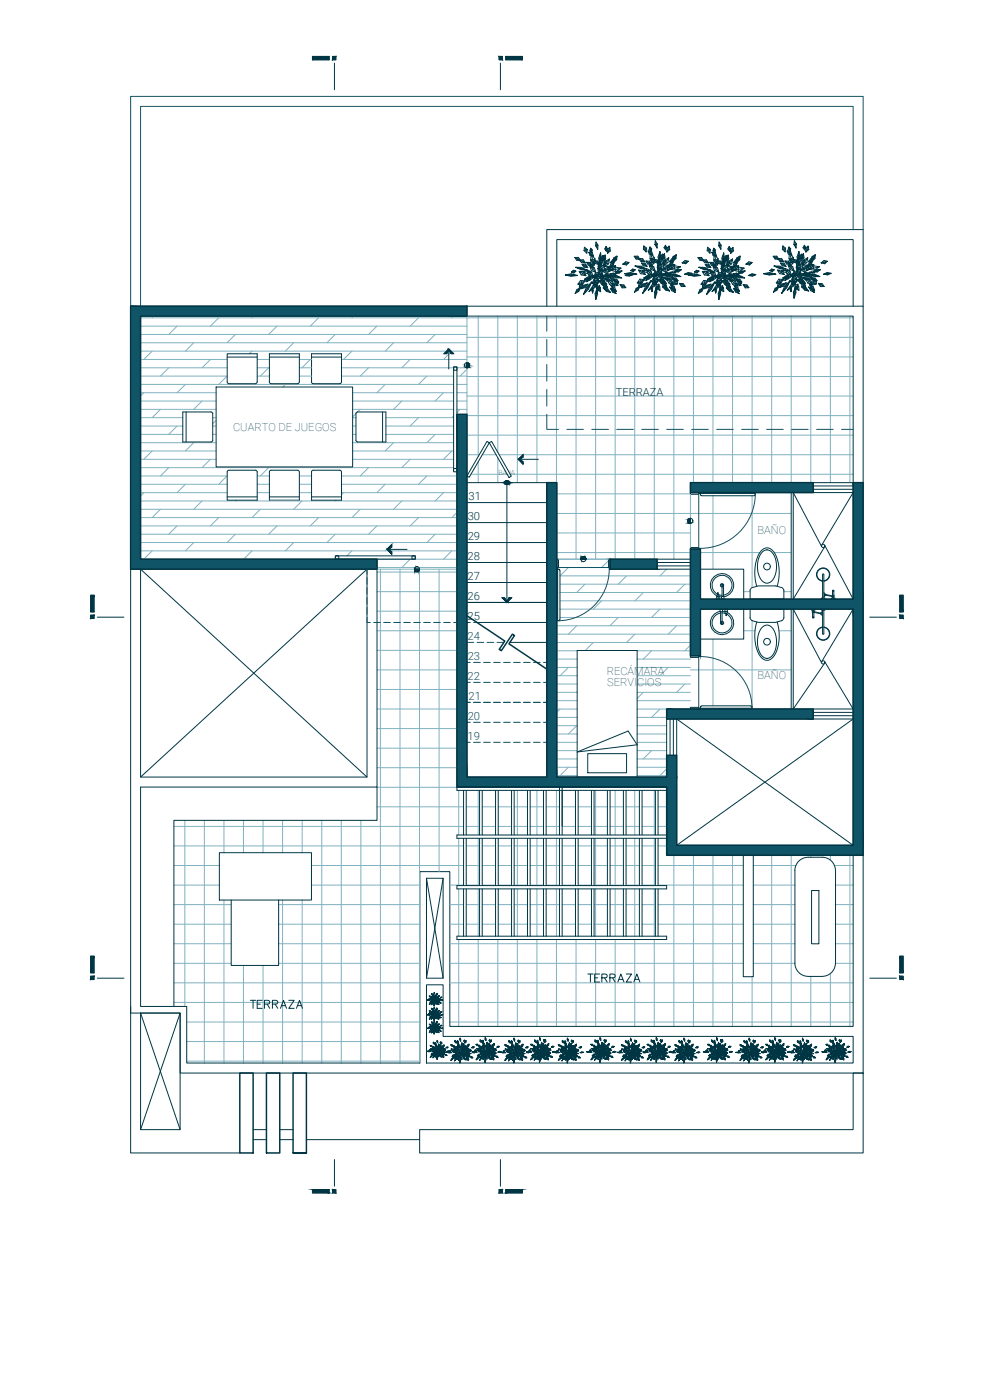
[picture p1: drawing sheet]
<svg xmlns="http://www.w3.org/2000/svg" width="594mm" height="841mm" viewBox="0 0 594 841" stroke-linecap="round" stroke-linejoin="round" font-family="sans-serif">
<defs><g id="words">
<g font-size="8.8" fill="#003543">
<text x="352" y="591">TERRAZA</text>
<text x="150" y="607">TERRAZA</text>
</g>
<g font-size="6.8" fill="#003543">
<text x="282" y="301">31</text>
<text x="281" y="313">30</text>
<text x="281" y="325">29</text>
<text x="281" y="337">28</text>
<text x="281" y="349">27</text>
<text x="281" y="361">26</text>
<text x="281" y="373">25</text>
</g>
<g font-size="6.8" fill="#0f5467">
<text x="281" y="385">24</text>
<text x="281" y="397">23</text>
<text x="281" y="409">22</text>
<text x="281" y="421">21</text>
<text x="281" y="433">20</text>
<text x="281" y="445">19</text>
</g>
<g font-size="6.7" fill="#003543">
<text x="370" y="238">TERRAZA</text>
<text x="140" y="259">CUARTO DE JUEGOS</text>
<text x="455" y="321">BAÑO</text>
<text x="364" y="405">RECÁMARA</text>
<text x="365" y="412">SERVICIOS</text>
<text x="455" y="408">BAÑO</text>
</g>
<text font-size="4.2" fill="#003543" x="299" y="286">BAJA</text>
</g></defs>
<!-- layer: Muebles -->
<g fill="none" stroke="#003543" stroke-width=".6">
<path d="M136 215h19M162 215h18M187 215h18M130 232h82v49h-82zM137 231h16M154 229l-1 1M155 229v-16h-19v16l1 1M163 230l-1-1v-16h18v16l-1 1M163 231h16M187 229l1 1M187 229v-16h18v16M188 231h16"/>
<path d="M205 229l-1 1M112 247v19M230 247v19M127 265l1-1-1-16-17-1v19h17M215 265l-1-1v-16l18-1v19h-17M136 284v16h19v-16M136 298h19M136 283l1-1h16l1 1M162 283l1-1h16l1 1M162 284v16h18v-16M162 298h18M187 284v16h18v-16"/>
<path d="M187 298h18M188 282l-1 1M188 282h16M204 282l1 1M475 296v64M512 296l-18 31M458 332a4 4 0 0 1 4-1 4 4 0 0 1 3 3 14 14 0 0 1-3 16 5 5 0 0 1-6-5 15 15 0 0 1 2-13zM494 328l-18-32v64l19-32M495 328l17 32M421 360v-18h26v18M430 360h2M431 358a7 7 0 0 1-2-11 7 7 0 0 1 11 1 7 7 0 0 1-5 11"/>
<path d="M431 358l2 1M431 360v-3h1v3M431 359h1M431 357v-1v1M431 357a6 6 0 0 1-2-10 6 6 0 0 1 10 2 6 6 0 0 1-4 9M431 357l3 1M433 360h2M433 360v-2h2v2M434 353v-1l1 1v5M434 352a1 1 0 0 0 0-1 1 1 0 0 0-1 0 1.1 1.1 0 0 0 1 2v5M451 353h1a26 26 0 0 1 17 0l2 1v6h-20v-5zM467 352a23 23 0 0 0-4-22 5 5 0 0 0-8 4 27 27 0 0 0 0 18"/>
<path d="M493 360v-1h3v1M494 345h1v14M494 349a4 4 0 0 1-3-6 4 4 0 0 1 7 0 4 4 0 0 1-3 6M494 345v14M495 356v2M495 357h1v1h-1M496 357l4 1M496 358h4M499 360v-1h3v1M500 358v1h1v-1M500 355v3M500 359h.1"/>
<path d="M501 359h.1M501 355v3h-1M421 366v18h26v-18M432 366h2M433 366v2h1v-2M433 367a7 7 0 0 0-6 10 7 7 0 0 0 12 2 7 7 0 0 0-2-11M433 368a6 6 0 0 0-5 9 6 6 0 0 0 10 1 6 6 0 0 0-2-9M433 368v5v1l1-1M434 368l2 1M434 368v5a1 1 0 0 1 1 1 1.1 1.1 0 0 1-2 1 1 1 0 0 1 0-1M434 367h3M435 366h2"/>
<path d="M435 366v2h2v-2M435 367h2M436 368v2v-2M452 373l-1-2v-5h20v5l-2 2M452 373l4 1h10l3-1M455 374a23 23 0 0 0 3 22 5 5 0 0 0 8-4 27 27 0 0 0 1-18M458 377a4 4 0 0 1 4-1 4 4 0 0 1 3 3 14 14 0 0 1-3 16 5 5 0 0 1-6-4 15 15 0 0 1 2-14zM475 366v60M487 366v1h3v-1M488 368v-1l1 1M488 368v-1h1v1M488 368v3"/>
<path d="M488 367h.1M489 367h.1M489 368v3M489 368l4 1M489 367l4 1M493 366v1h3v-1M494 368h-1v1h1M494 377a4 4 0 0 0-3 6 4 4 0 0 0 7 0 4 4 0 0 0-3-6M494 367v3M494 367v14M495 367v14h-1M512 366l-18 31"/>
<path d="M494 398l-18-32v60l19-28M495 398l17 28M347 452l30-13 6 8zM353 453h23v11h-23zM226 473v20h-122v112M347 467v-76h36v76M132 512h55v29h-55zM477 523a8 8 0 0 1 8-8h9a8 8 0 0 1 8 8v56a8 8 0 0 1-8 8h-9a8 8 0 0 1-8-8M478 523v56M487 535h5v32h-5zM139 541v39h28v-39"/>
<circle cx="494" cy="328" r="1"/>
<circle cx="434" cy="352" r=".6"/>
<circle cx="461" cy="340" r="2"/>
<circle cx="500" cy="355" r=".4"/>
<circle cx="434" cy="374" r=".6"/>
<circle cx="488" cy="371" r=".4"/>
<circle cx="461" cy="386" r="2"/>
<circle cx="494" cy="398" r="1"/>
</g>
<!-- layer: Muro Calidad -->
<g fill="#0f5467" stroke="#0f5467" stroke-width=".6">
<path d="M78 184l202 6v-6zM78 184l202 6h-202z"/>
<path d="M415 290l73 6v-6zM415 290l73 6h-73z"/>
<path d="M78 190l6 146v-146zM78 190l6 146h-6z"/>
<path d="M366 336l29 6v-6zM366 336l29 6h-29z"/>
<path d="M78 336l148 6v-6zM78 336l148 6h-148z"/>
<path d="M512 290l6 70v-70zM512 290l6 70h-6z"/>
<path d="M415 330l6 30v-30zM415 330l6 30h-6z"/>
<path d="M415 360l103 6v-6zM415 360l103 6h-103z"/>
<path d="M415 366l6 28v-28zM415 366l6 28h-6z"/>
<path d="M400 426l88 6v-6zM400 426l88 6h-88z"/>
<path d="M400 454l6 13v-13zM400 454l6 13h-6z"/>
<path d="M328 290l6 177v-177zM328 290l6 177h-6z"/>
<path d="M274 249l6 218v-218zM274 249l6 218h-6z"/>
<path d="M274 467l132 6v-6zM274 467l132 6h-132z"/>
<path d="M512 366l6 142v-142zM512 366l6 142h-6z"/>
<path d="M400 473l6 35v-35zM400 473l6 35h-6z"/>
<path d="M400 508l118 6v-6zM400 508l118 6h-118z"/>
</g>
<!-- layer: C. Media -->
<g fill="none" stroke="#003543" stroke-width=".6">
<path d="M280 190h232v100h-24M280 184h238v106M488 296h24M395 336h20M78 342v267h30v36h410v-131M84 342v125h136v-125M226 342v131h-142v132h28v34h140v-115h18v93h242v-103M395 342h20M400 432v22M406 432v22M488 426h24M488 432h24"/>
<path d="M446 514v73h6v-73M256 528h10v60h-10zM256 592h10v31h246v16h-256z"/>
<circle cx="280" cy="219" r="1.5"/>
<circle cx="415" cy="313" r="1.5"/>
<circle cx="350" cy="336" r="1.5"/>
<circle cx="250" cy="342" r="1.5"/>
</g>
<!-- layer: C. Delgada -->
<g fill="none" stroke="#003543" stroke-width=".6">
<path d="M188 34h10v2h-10zM200 34h2v2h-2zM300 34h2v2h-2zM304 34h10v2h-10zM328 184v-46h190v46M334 184v-40h178v40M272 220h2v61h-2zM272 220h2v2h-2zM293 265l1 1-12 21-2-1zM294 266l1-1 12 21-1 1zM272 281h2v2h-2zM280 290h48"/>
<path d="M488 294h24M488 292h24M280 302h48M280 314h48M201 334h2v2h-2zM201 334h48v2h-48zM247 334h2v2h-2zM280 338h48M280 326h48M395 340h20M395 338h20M54 358h2v10h-2z"/>
<path d="M84 342l136 125M220 342l-136 125M280 350h48M540 358h2v10h-2zM54 370h2v2h-2zM280 362h48M286 374h42M540 370h2v2h-2zM306 386h22M402 432v22M404 432v22M406 432l106 76"/>
<path d="M488 430h24M488 428h24M512 432l-106 76M278 475v27M280 475v27M288 475v27M290 475v27M298 475v27M299 475v27M307 475v27M309 475v27M317 475v27"/>
<path d="M318 475v27M326 475v27M328 475v27M336 473v29M338 473v29M346 475v27M347 475v27M355 475v27M357 475v27M365 475v27M366 475v27M374 475v27"/>
<path d="M376 475v27M384 475v27M386 475v27M394 475v27M395 475v27M400 473h-126v2h126M278 504v28M280 504v28M288 504v28M290 504v28M298 504v28M299 504v28"/>
<path d="M307 504v28M309 504v28M317 504v28M318 504v28M326 504v28M328 504v28M336 504v28M338 504v28M346 504v28M347 504v28M355 504v28M357 504v28"/>
<path d="M365 504v28M366 504v28M374 504v28M376 504v28M384 504v28M386 504v28M394 504v28M395 504v28M400 502h-126v2h126M256 528l10 60M266 528l-10 60M274 532h126v2h-126z"/>
<path d="M278 534v28M280 534v28M288 534v28M290 534v28M298 534v28M299 534v28M307 534v28M309 534v28M317 534v28M318 534v28M326 534v28M328 534v28"/>
<path d="M336 534v28M338 534v28M346 534v28M347 534v28M355 534v28M357 534v28M365 534v28M366 534v28M374 534v28M376 534v28M384 534v28M386 534v28"/>
<path d="M394 534v28M395 534v28M54 574h2v10h-2zM274 562h126v2h-126zM540 574h2v10h-2zM54 586h2v2h-2zM540 586h2v2h-2zM78 605v88h66M84 609h24v70h-24zM84 609l24 70M108 609l-24 70M152 679h8"/>
<path d="M168 679h8M252 679h260v-34h6v48h-266zM152 685h8M168 685h8M184 685h68M188 715h10v2h-10zM200 715h2v2h-2zM300 715h2v2h-2zM304 715h10v2h-10z"/>
</g>
<!-- layer: Losetas -->
<g fill="none" stroke="#80b2c0" stroke-width=".6">
<path d="M84 191h428M84 196h196M92 190l-1 1M106 196l-5 5M131 191l-5 5M152 190l-1 1M166 196l-5 5M191 191l-5 5M212 190l-1 1M226 196l-5 5M251 191l-5 5M272 190l-1 1"/>
<path d="M280 190v59M287 190v84M299 190v82M311 190v100M323 190v100M334 190v100M346 190v146M358 190v146M370 190v146M381 190v146M393 190v146M405 190v146"/>
<path d="M417 190v100M428 190v100M440 190v100M452 190v100M464 190v100M475 190v100M487 190v100M499 190v100M511 190v100M84 201h196M84 206h196M84 211h196"/>
<path d="M84 216h52M91 211l-5 5M116 206l-5 5M126 216l-5 5M141 201l-5 5M151 211l-1 2M155 216h7M176 206l-5 5M180 216h7M186 216l-5 5M201 201l-5 5M205 216h75"/>
<path d="M211 211l-5 5M236 206l-5 5M246 216l-5 5M261 201l-5 5M271 211l-5 5M280 214h232M280 203h232M84 221h52M84 226h52l-5 5M84 231h188M84 236h46M86 236l-2 2"/>
<path d="M101 221l-5 5M111 231l-5 5M155 221h7M155 226h7M161 221l-5 5M171 231l-1 1M180 221h7M180 226h7M192 231h-1M205 221h67M205 226h67M212 236h60"/>
<path d="M221 221l-5 5M231 231l-5 5M256 226l-5 5M266 236l-5 5M274 221h6M274 226h6M274 231h6M274 236h6M280 238h232M280 226h232M280 222l-4 4M84 241h46"/>
<path d="M84 246h46M84 251h26M84 256h26M96 246l-5 5M106 256l-5 5M121 241l-5 5M128 251h2M128 256h2M130 253l-2 2M212 241h60M212 246h60M212 251h2"/>
<path d="M212 256h2M214 248l-2 2M216 246l-1 1M232 251h40M232 256h40M241 241l-5 5M251 251l-5 5M272 250l-1 1M274 241h6M274 246h6M276 246l-2 2M280 250h232"/>
<path d="M84 261h26M84 266h46M84 271h46M84 276h46M91 271l-5 5M116 266l-5 5M126 276l-5 5M128 261h2M212 261h2M212 266h60M212 271h60M212 276h60"/>
<path d="M232 261h40M236 266l-5 5M246 276l-5 5M261 261l-5 5M271 271l-5 5M280 273h8M280 261h232M287 277v13M290 273h8M299 275v15M300 273h212M84 281h188"/>
<path d="M84 286h52l-5 5M84 291h52M84 296h52M86 296l-2 2M101 281l-5 5M111 291l-5 5M155 286h7M155 291h7M155 296h7M161 281l-5 5M180 286h7M180 291h7"/>
<path d="M180 296h7M182 281h-1M205 286h69M205 291h69M205 296h69M206 296l-1 1M221 281l-5 5M231 291l-5 5M256 286l-5 5M266 296l-5 5M280 285h1M283 285h22"/>
<path d="M307 285h205M334 297h81M415 297v32M428 296h.1M428 298v44M452 298v55M452 296h.1M84 301h190M84 306h190M84 311h190M84 316h190M96 306l-5 5"/>
<path d="M106 316l-5 5M121 301l-5 5M131 311l-5 5M142 300l-1 1M156 306l-5 5M166 316l-5 5M181 301l-5 5M191 311l-5 5M202 300l-1 1M216 306l-5 5M226 316l-5 5M241 301l-5 5"/>
<path d="M251 311l-5 5M274 308l-3 3M334 308h141M84 321h190M84 326h190M84 331h190M91 331l-5 5M116 326l-5 5M141 321l-5 5M151 331l-5 5M176 326l-5 5M201 321l-5 5"/>
<path d="M211 331l-3 3M226 336h48M236 326l-5 5M246 336l-5 5M261 321l-5 5M271 331l-5 5M334 332h81M334 320h81M335 336h30M365 337l-4 4M421 332h35M465 332h10"/>
<path d="M226 355h48M226 344h48M226 341h48M226 342h48M229 342v297M240 342v297M252 342v297M264 342v182M334 346h1M334 351h1M334 356h1M335 341h31"/>
<path d="M336 351h79M336 356h79M341 341l-5 5h79M351 351l-5 5M361 341h.1M376 346l-5 5M386 356l-5 5M400 342l-4 4M411 351l-5 5M447 355h4M471 355h4M226 379h48"/>
<path d="M226 367h48M334 361h1M334 366h1M334 371h1M334 376h81M335 367l-1 1M336 361h79M336 366h79M336 371h79M336 366h.1M346 376l-5 5M361 361l-5 5"/>
<path d="M371 371l-5 5M396 366l-5 5M406 376l-5 5M447 379h7M452 373v53M468 379h7M226 391h48M334 381h81M334 386h81M334 391h13M334 396h13M356 386l-4 5"/>
<path d="M381 381l-5 5M383 391h32M383 396h32M391 391l-5 5M415 388l-4 3M428 384v40M226 414h48M226 402h48M334 401h13M334 406h13M334 411h13M334 416h13"/>
<path d="M341 401l-5 5M347 416h-1M383 401h32M383 406h32M383 411h32M383 416h32M386 416l-3 4M401 401l-5 5M411 411l-5 5M415 402h60M226 438h48M226 426h48"/>
<path d="M334 426h13M334 421h13M334 431h13M334 436h13M336 426l-2 2M346 436l-5 5M383 426h17M383 421h32M383 431h17M383 436h17M396 426l-5 5M428 425v1"/>
<path d="M226 449h48M334 441h13M334 446h13M334 451h13M334 456h13M383 441h17M383 446h17M383 451h17M383 456h17M391 451l-5 5M226 473h48M226 461h48"/>
<path d="M276 475v27M287 475v27M311 475v27M323 475v27M334 475v27M334 461h13M334 466h13M341 461l-5 5M358 475v27M370 475v27M381 475v27M383 461h17"/>
<path d="M383 466h17M393 475v27M400 462l-4 4M104 496h174M111 493v112M123 493v146M135 493v19M146 493v19M158 493v19M170 493v19M182 493v19M193 493v146"/>
<path d="M205 493v146M217 493v146M226 485h52M280 496h8M280 485h8M290 496h8M290 485h8M299 496h8M299 485h8M309 496h8M309 485h8M318 496h8"/>
<path d="M318 485h8M328 496h8M328 485h8M338 496h8M338 485h8M347 496h8M347 485h8M357 496h8M357 485h8M366 496h8M366 485h8M376 496h8"/>
<path d="M376 485h8M386 496h8M386 485h8M395 496h5M395 485h5M104 520h28M104 508h174M187 520h91M276 504v28M280 520h8M280 508h8M287 504v28"/>
<path d="M290 520h8M290 508h8M299 520h8M299 508h8M309 520h8M309 508h8M311 504v28M318 520h8M318 508h8M323 504v28M328 520h8M328 508h8"/>
<path d="M334 504v28M338 520h8M338 508h8M347 520h8M347 508h8M357 520h8M357 508h8M358 504v28M366 520h8M366 508h8M370 504v28M376 520h8"/>
<path d="M376 508h8M381 504v28M386 520h8M386 508h8M393 504v28M395 520h51M395 508h5M405 514v103M417 514v103M428 514v103M440 514v103M452 520h26"/>
<path d="M464 514v103M475 514v103M487 514v1M499 514v3M501 520h11M511 514v103M104 532h28M187 532h65M270 532h8M276 534v28M280 532h8M287 534v28"/>
<path d="M290 532h8M299 532h8M309 532h8M311 534v28M318 532h8M323 534v28M328 532h8M334 534v28M338 532h8M347 532h8M357 532h8M358 534v28"/>
<path d="M366 532h8M370 534v28M376 532h8M381 534v28M386 532h8M393 534v28M395 532h51M452 532h26M502 532h10M104 555h35M104 543h35M135 541v98"/>
<path d="M167 555h85M167 543h85M170 541v98M182 541v98M270 555h8M270 543h8M280 555h8M280 543h8M290 555h8M290 543h8M299 555h8M299 543h8"/>
<path d="M309 555h8M309 543h8M318 555h8M318 543h8M328 555h8M328 543h8M338 555h8M338 543h8M347 555h8M347 543h8M357 555h8M357 543h8"/>
<path d="M366 555h8M366 543h8M376 555h8M376 543h8M386 555h8M386 543h8M395 555h51M395 543h51M452 555h26M452 543h26M502 555h10M502 543h10"/>
<path d="M104 579h35M104 567h35M146 580v59M158 580v59M167 579h85M167 567h85M270 579h176M270 567h176M276 564v53M287 564v53M299 564v53M311 564v53"/>
<path d="M323 564v53M334 564v53M346 564v53M358 564v53M370 564v53M381 564v53M393 564v53M452 579h26M452 567h26M502 579h10M502 567h10M104 590h148"/>
<path d="M270 590h242M452 587v30M487 587v30M499 585v32M104 602h148M112 614h140M270 614h242M270 602h242M112 637h140M112 626h140"/>
</g>
<!-- layer: Vegetacion -->
<g fill="none" stroke="#003543" stroke-width=".6">
<path d="M345 155h3l1 2-3-1-1-1 4 2M348 155l-2 1M348 156h2l2 2h-3l-1-2 4 2M350 159h2l1 2h-2l-1-2 3 2M350 156l-1 2M351 149l1 3M352 159l-1 2M352 158h3l1 2-3-1-1-1 4 2M353 150h-2l1 2 1-2-2-1v1M354 152h2l1 2-3-1v-1l3 2M355 158l-2 1M355 149l1 3-2-1 1-2 1 1v2"/>
<path d="M355 153l2 6M355 156l1 5M356 152l-2 1M356 150l-2 1M357 156l2 1 1 2-2-1-1-2 3 3M357 158l-2 1 1 2 1-3-2-2v3M357 156h-2l2 3v-4l-2-2v3M358 145l1 5M359 157l-1 1M359 147l-1 1 1 2v-3l-1-2v3M359 158l2 4M360 155h1"/>
<path d="M360 159l1 1M361 152l-1 7v-4l1-3v3l-1 4M361 155l2 1M361 158l-2 3 2-1v-2l-1 1-1 2M362 159l-3 1 2 2 1-2-3-2v2M362 157l2 1M362 155h2M362 153l-1 4 2-1-1-3-1 2v2M363 155v5l-1-3 1-2 1 3-1 2M363 157l3 1M364 153l-2 4 2-2v-2l-2 2v2M364 148v3l-1-1 1-2 1 1-1 2"/>
<path d="M365 150l2 1M365 149l-2 1M366 156l-3 4 3-2v-2l-3 1v3M366 149l-1 3 2-1-1-2-1 1v2M367 159l1 1M367 160l1 2M368 156l1 2M368 155l2 1M369 158l-3 3 2-1 1-2-2 1-1 2M369 155l1 1M370 160l-5 2h3l2-2h-3l-2 2M370 156l-4 2h3l1-2h-2l-2 2"/>
<path d="M371 154l-3 3 2-1 1-2-2 1-1 2M371 154l-3 4 2-2 1-2-3 1v3M376 157v2M378 158l-4 1h2l2-1-2-1-2 2M381 154h2l1 2h-2l-1-2 3 2M381 160h4l3 2-3-1-4-1 7 2M383 154l-1 2M384 155h2l1 2h-2l-1-2 3 2M385 160v1M385 158h2l2 2h-3l-1-2 4 2M386 155l-1 2M387 148l1 3"/>
<path d="M387 158l-1 2M388 157h2l1 2h-2l-1-2 3 2M388 149l-2 1 2 1v-2l-1-1-1 2M389 151h2l1 2h-2l-1-2 3 2M390 159l3 1 1 3-3-1-1-3 4 4M390 157l-1 2M390 148l1 3-1-1v-2l1 1v2M391 152l2 6M391 155l1 5M391 151l-1 2M391 149l-1 1M393 156h2l1 2h-3v-2l3 2"/>
<path d="M393 158h-3l2 2 1-2-2-3-1 3M393 155h-3l3 3v-3l-2-3-1 3M394 145l1 4M395 147h-2l2 2v-2l-1-2-1 2M395 156l-2 2M395 157l2 5M395 154h2M395 158l2 1M396 151v7l-1-4 1-3 1 3-1 4M397 154l1 1M397 157l-2 3 2-1v-2l-2 1v2M397 159l-2 1 2 2v-3l-2-2v3"/>
<path d="M397 156l3 1M398 154l1 1M398 153l-1 3 1-1v-2l-2 1 1 2M399 159v2l1 1M399 154l-1 5-1-3 2-2 1 3-2 2M399 156l2 2M399 152l-1 4 1-1v-3l-1 2v2M400 147v3l-1-1 1-2 1 2-1 1M401 149l1 1M401 149h-2M402 155l-3 5 2-2 1-3-3 1v4M402 148l-1 3 1-1v-2l-2 1 1 2"/>
<path d="M402 159l-6 3h3l3-3h-3l-3 3M402 158l2 1M403 159l1 2M404 155v2M404 156v-2l2-1v2l-2 1 2-3-3 4 2-2 1-2-2 1-1 3M404 154l1 1M404 157l-2 3 2-1v-2l-2 1v2M404 154l2 1M405 160l1 2M405 159l-4 2h3l1-2h-2l-2 2M406 155l-4 2h2l2-2h-2l-2 2M412 157v1"/>
<path d="M413 157l-3 1h2l1-1-1-1-2 2M419 155h2l2 2-3-1-1-1 4 2M421 155l-1 1M422 156h2l2 2h-3l-1-2 4 2M424 159h2l1 2h-2l-1-2 3 2M424 156l-1 2M425 149l1 3M426 159l-1 2M426 158h3l1 2-3-1-1-1 4 2M427 150h-2l1 2 1-2-2-1v1M428 152h2l1 2-3-1v-1l3 2M429 158l-2 1"/>
<path d="M429 149v3l-1-1 1-2 1 1-1 2M429 153l2 6M429 156l1 5M430 152l-2 1M430 150l-2 1M431 156l2 1 1 2-2-1-1-2 3 3M431 158l-2 1 1 2 1-3-2-2-1 3M431 156h-2l2 3v-4l-2-2v3M432 145l1 5M433 157l-1 1M433 147l-1 1 1 2v-3l-1-2v3M433 158l2 4"/>
<path d="M434 155h1M434 159l1 1M435 152l-1 7v-4l1-3v3l-1 4M435 155l2 1M435 158l-2 3 2-1v-2l-1 1-1 2M436 159l-3 1 2 2 1-2-3-2v2M436 157l2 1M436 155h2M436 153l-1 4 2-1-1-3-1 2v2M437 155v5l-1-3 1-2 1 3-1 2M437 157l2 1M437 153l-1 4 2-2-1-2-1 2v2"/>
<path d="M438 148v3l-1-1 1-2 1 1-1 2M439 150l2 1M439 149l-2 1M440 156l-3 4 3-2v-2l-3 1v3M440 149l-1 3 2-1-1-2-1 1v2M441 159l1 1M441 160l1 2M442 156l1 2M442 155l2 1M443 158l-3 3 2-1 1-2-2 1-1 2M443 155l1 1M444 160l-5 2h3l2-2h-3l-2 2"/>
<path d="M444 156l-4 2h3l1-2h-2l-2 2M445 154l-3 3 2-1 1-2-2 1-1 2M445 154l-3 4 2-2 1-2-3 1v3M450 157v2M452 158l-4 1h2l2-1-2-1-2 2M464 154h3l1 2h-2l-2-2 4 2M465 160h3l4 2-4-1-3-1 7 2M467 154l-1 2M467 155h3l1 2h-3l-1-2 4 2M469 160l-1 1M469 158h2l1 2h-2l-1-2 3 2M469 155l-1 2"/>
<path d="M470 148l2 3M471 158l-1 2M471 157h3l1 2h-3l-1-2 4 2M472 149l-2 1 2 1v-2l-2-1v2M473 151h2l1 2h-2l-1-2 3 2M473 159l3 1 1 3-3-1-1-3 4 4M474 157l-2 2M474 148l1 3-2-1 1-2 1 1v2M474 152l2 6M474 155l1 5M475 151l-2 2M475 149l-2 1"/>
<path d="M476 156h2l1 2h-2l-1-2 3 2M476 158h-2l1 2 1-2-2-3v3M476 155h-2l2 3 1-3-3-3v3M477 145l1 4M478 156l-1 2M478 147h-1l1 2v-2l-1-2v2M479 157l2 5M479 154h1M479 158l2 1M480 151l-1 7v-4l1-3v3l-1 4M480 154l2 1M481 157l-2 3 2-1v-2l-2 1v2"/>
<path d="M481 159l-3 1 3 2v-3l-2-2-1 3M481 156l2 1M481 154l2 1M482 153l-2 3 2-1-1-2-1 1v2M482 159v2l1 1M482 154v5l-1-3 1-2 1 3-1 2M483 156l2 2M483 152l-2 4 2-1v-3l-2 2v2M483 147v3l-1-1 1-2 1 2-1 1M484 149l2 1M484 149h-2M485 155l-3 5 3-2v-3l-2 1-1 4"/>
<path d="M485 148l-1 3 2-1-1-2-1 1v2M485 159l-6 3h4l2-3h-3l-3 3M486 158l1 1M486 159l1 2M487 155l1 2M488 156v-2l2-1v2l-2 1 2-3-3 4 2-2 1-2-2 1-1 3M488 154l1 1M488 157l-3 3 2-1 1-2-2 1-1 2M488 154l2 1M489 159l-5 2h3l2-2h-3l-2 2M489 160v1v1M489 155l-3 2h2l1-2h-2l-1 2"/>
<path d="M495 157v1M497 157l-4 1h2l2-1-2-1-2 2M340 165l3-1 4 1-4 1-3-1 7 1M343 165v1M344 162l1 2M346 161h3l4 1h-4l-3-1 7 1M346 163h-3l2 1 1-1-2-1-1 1M347 174l1 1M348 163h3l1 3-3-1-1-2 4 3M348 171l2 1M349 168l1 3M349 173l-4 3 3-1 1-2-3 1v2"/>
<path d="M349 161v1M350 170l-2 3 2-1v-2l-2 1v2M351 171v2M351 163l-2 2M352 169l-5 2h3l2-2-3-1-2 3M352 173h1v1M353 167l1 1M353 163l2 1 1 2-2-1-1-2 3 3M353 167v2M353 171l-4 2h2l2-2h-2l-2 2M354 166v2M354 160l3 1 1 3-3-1-1-3 4 4"/>
<path d="M355 166l-3 3 2-1 1-2-2 1-1 2M355 168h-4l2 1 2-1-2-1-2 1M355 163h-5l3 1 2-1-2-1-3 1M355 164l-1 1M355 170l-5 7 3-3 3-5-4 4-2 4M356 170l1-3 1 3-1 2-1-2h2M356 173v3v-3v1v2M356 171l1 1v1M356 174v1M356 165h2l2 1-2 1-2-2 4 1M357 169l2 1M357 167v5"/>
<path d="M357 161l-2 2M357 167l2-2h3l-2 2h-3l5-2-2 2 1 2 1-2v-2l-1 4M357 176h1l1 1M358 164l1 2M358 171l3 4M359 165l-1 2M359 173v4l-1 3-1-4 2-3-1 7M359 165l1 2M359 161l3 1v3l-3-1v-3l3 4M359 168l-3 3 3-1v-2l-2 1-1 3M359 168l4 1 2 2h-3l-3-3 6 3M360 171v4"/>
<path d="M360 173h-1l1 2v-2v-2l-1 2M360 169l-6 6 3-2 3-4-4 2-2 4M360 167h2M360 163l-3 4 2-1 1-3-2 1-1 3-5 1h2l3-1-3-1-2 2M361 173l-3 1 3 1v-2l-3-2v3M361 169l1-3 1 3-1 2-1-2h2M361 166l4-1 3 1h-3h-4h7M362 163l2-1 2 1-2 1-2-1h4M362 162l-3 2M362 166v5v-3l2 2v3l-2-2 2-1M362 168l2 5M363 173l2 1 2 2-3-1-1-2 4 3"/>
<path d="M363 169l-1 2M363 170l1 5M363 160v2l1 1M363 167h2l2 1-2 1-2-2 4 1M364 164l4 3 3 3-4-2-3-4 7 6M364 162v2M365 165l-1 1M365 168l3 1 1 3-3-1-1-3 4 4 1-2M365 172l-3 1 2 2 1-3-2-2-1 3M365 164l1 3M365 174l-1 1M365 167v2"/>
<path d="M366 160l-6 3h4l2-3h-3l-3 3M366 166l4-1 3 2h-3l-4-2 7 2M367 173l1 2 2 1-1-2-2-1 3 3M367 164h1l2 1-3-1 3 1M367 171l1 3 2 1-1-2-2-2 3 4M367 170h3l1 1-2 1-2-2 4 1M367 165l-4 1 3 1 1-2-2-1-2 2M368 169l-2 2M368 168h3l1 1-3 1-1-2 4 1M368 167h-1v1M368 164l1 1M369 174l-1 1"/>
<path d="M369 173l-1 1M370 160v2v1M370 165v2M370 168l-1 2M371 163l1 1M372 171h3l1 2h-2l-2-2 4 2M373 161l-7 1 4 1 3-2-3-1-4 2M374 163l-5 1h3l2-1h-3l-2 1M375 171l-1 2M375 164h4l4 1h-4l-4-1 8 1M378 164v2M379 164v1"/>
<path d="M380 165l-4 1h2l2-1-2-1-2 2M380 162v1M382 162l-3 1h1l2-1h-2l-1 1M382 173l1 1M384 162h2l2 3-3-1-1-2 4 3M384 170l1 2M384 168l1 2M385 172l-4 4 2-2 2-2-3 1-1 3M386 169l-2 4 1-1 1-3-2 1v3M386 171l1 1M386 162l-1 2M387 168l-4 2h2l2-2h-3l-1 2"/>
<path d="M388 172h1v1M388 166l2 2M388 162l3 1 1 2h-3l-1-3 4 3M389 166l-1 2M389 170l-4 3 2-1 2-2-3 1-1 2M390 165v2M390 165l-2 4 2-1v-3l-2 1v3M390 167h-3l1 1 3-1-3-1-1 1M391 162l-5 1 2 1 3-2-3-1-2 2M391 163l-2 2M391 169l-5 7 3-3 2-4-3 3-2 4M391 169l2-2 1 2-1 2-2-2h3"/>
<path d="M392 172v3v-3v2v1M392 171h1v1M392 174h-1M392 165l2-1 2 1-2 1-2-1h4M392 168l2 2M393 167v4M393 160l-2 2M393 176l1-1 1 1M393 163l2 2M394 170l2 4M394 164v2M394 172l1 4-1 3-1-3 1-4v7"/>
<path d="M395 164l1 2M395 160l2 1 1 3-3-1v-3l3 4M395 167l-3 4 2-1 1-3-3 1v3M395 168h3l2 2h-3l-2-2 5 2M396 171l-1 3M396 172h-1v2l1-2v-1l-1 1M396 168l-7 6 4-2 3-4-4 3-3 3M396 166h2M396 163l-4 3 3-1 1-2h-3l-1 3-4 1h2l2-1-2-1-2 2M396 172l-2 1 2 1v-2l-2-2v3M396 168l2-2 1 2-2 2-1-2h3M397 164l-1 2 1 2 1-2-1-2v4"/>
<path d="M397 162l3-1 2 1-2 1-3-1h5M397 164l-4 2h3l1-2h-2l-2 2M397 162l-2 1M398 166l-1 4M398 168l2 4M398 172l3 1 1 2-2-1-2-2 4 3M398 168l-1 2M399 169l1 5M399 167l2-1 1 2h-2l-1-1 3 1M400 164l4 2 3 3-4-2-3-3 7 5M400 161v2M400 170h-2l2 2v-2l-2-3v3"/>
<path d="M400 164v1v1M400 167l3 1 2 3-3-1-2-3 5 4M400 172h-2l2 2v-2l-1-3-1 3M401 164v2M401 173l-1 1M401 166l-1 2M402 165h4l3 1h-3l-4-1 7 1M402 172l2 3 2 1-1-3-3-1 4 4M402 164l2-1 2 1h-4h4M403 171l1 2 2 1-1-2-2-1 3 3M403 169h2l2 2h-2l-2-1 4 1M403 164l-5 2h3l2-2h-2l-3 2"/>
<path d="M403 168l-1 2M403 165h-7l4 1 3-1-3-1-4 1M404 167h2l1 2h-2l-1-2 3 2M404 166h-1v1M404 163v1M405 173l-1 2M405 172l-1 1M405 169v2M406 165v1M406 167l-1 2M407 162l1 1M408 170h2l2 2h-3l-1-2 4 2"/>
<path d="M409 160l-7 2h4l3-2h-4l-3 2M409 162l-4 1h3l1-1h-2l-2 1M410 170l-1 2M413 164l1 1 3-1 4 1-4 1-3-1 7 1M416 164l-5 1h3l2-1h-3l-2 1M417 165v1M418 162l1 2M420 161h3l4 1h-4l-3-1 7 1M420 163h-3l2 1 1-1-2-1-1 1M420 174l2 1M422 163h3l1 3-3-1-1-2 4 3M422 171l2 1"/>
<path d="M423 168l1 3M423 173l-4 3 3-1 1-2-3 1-1 2M423 161v1M424 170l-2 3 2-1v-2l-2 1v2M425 171v2M425 163l-2 2M426 169l-5 2h3l2-2-3-1-2 3M426 173h1v1M427 167l1 1M427 163l2 1 1 2-2-1-1-2 3 3M427 167v2M427 171l-4 2h2l2-2h-2l-2 2"/>
<path d="M428 166v2M428 160l3 1 1 3-3-1-1-3 4 4M429 166l-3 3 2-1 1-2-3 1v2M429 168h-4l2 1 2-1-2-1-2 1M429 163h-5l2 1 3-1-3-1-2 1M429 164l-1 1M429 170l-5 7 3-3 2-5-3 4-2 4M430 170l1-3 1 3-1 2-1-2h2M430 173v3v-3v1v2M430 171l1 1v1M430 174v1M430 165h2l2 1-2 1-2-2 4 1"/>
<path d="M431 169l2 1M431 167l-5 1h2l3-1-3-1-2 2M431 167v5M431 161l-2 2M431 167l2-2h3l-2 2h-3l5-2-2 2 1 2 1-2v-2l-1 4M431 176h1l1 1M431 164l2 2M432 171l3 4M432 165v2M433 173v4l-1 3-1-4 2-3-1 7M433 165l1 2M433 161l3 1v3l-3-1v-3l3 4"/>
<path d="M433 168l-3 3 3-1v-2l-2 1-1 3M433 168l4 1 2 2h-3l-3-3 5 3M434 171v4M434 173h-1v2l1-2v-2l-1 2M434 169l-6 6 3-2 3-4-4 2-2 4M434 167h2M434 163l-3 4 2-1 1-3-2 1-1 3M435 173l-3 1 3 1v-2l-3-2v3M435 169l1-3 1 3-1 2-1-2h2M435 166l3-1 4 1h-4h-3h7M435 163l3-1 2 1-2 1-3-1h5M436 162l-3 2"/>
<path d="M436 166v5M436 168l2 5M437 173l2 1 2 2-3-1-1-2 4 3M437 169l-1 2M437 170l1 5M437 160v2l1 1M437 167h2l2 1-2 1-2-2 4 1M438 164l4 3 3 3-4-2-3-4 7 6M438 162v2M438 170l-2 1 2 2v-3l-2-2v3M438 165v1M439 168l3 1 1 3-3-1-1-3 4 4"/>
<path d="M439 172l-3 1 2 2 1-3-2-2-1 3M439 164l1 3M439 174l-1 1M439 167v2M440 160l-6 3h4l2-3h-3l-3 3M440 166l4-1 3 2h-3l-4-2 7 2M441 173l1 2 2 1-1-2-2-1 3 3M441 164h1l2 1-3-1 3 1M441 171l1 3 2 1-1-2-2-2 3 4M441 170h3l1 1-2 1-2-2 4 1M441 165l-4 1 3 1 1-2-2-1-2 2M442 169l-2 2"/>
<path d="M442 168h2l2 1-3 1-1-2 4 1M442 167h-1v1M442 164l1 1M443 174l-1 1M443 173l-1 1M444 160l-1 2 1 1M444 170l-1 2M444 165v2M444 168l-1 2M445 163l1 1M446 171h3l1 2h-2l-2-2 4 2M447 161l-7 1 4 1 3-2-3-1-4 2"/>
<path d="M448 163l-5 1h3l2-1h-3l-2 1M449 171l-1 2M452 164v2M454 165l-5 1h3l2-1-2-1-3 2M459 164h3l4 1h-4l-3-1 7 1M462 164v1M464 162v1M465 162l-3 1h2l1-1h-1l-2 1M466 173l1 1M467 162h3l1 3-3-1-1-2 4 3M467 170l2 2M468 168l1 2"/>
<path d="M468 172l-3 4 2-2 1-2-2 1-1 3M469 169l-2 4 2-1v-3l-2 1v3M470 171l1 1M470 162l-2 2M471 168l-5 2h3l2-2h-3l-2 2M471 172h1l1 1M472 166l1 2M472 162l3 1v2h-2l-1-3 3 3M472 166v2M472 170l-4 3 3-1 1-2-2 1-2 2M473 165l1 2M474 165l-2 4 1-1 1-3-2 1-1 3"/>
<path d="M474 167h-4l2 1 2-1-2-1-2 1M474 162l-5 1 3 1 2-2-2-1-3 2M475 163l-2 2M475 169l-5 7 3-3 2-4-4 3-1 4M475 169l1-2 2 2-2 2-1-2h2M475 172v3v-3l1 2-1 1M475 171h1v1M475 174h.1M476 165l2-1 1 1-2 1-1-1h3M476 168l2 2M476 166l-5 1h3l2-1-3-1-2 2M476 167v4"/>
<path d="M476 160l-2 2M477 176v-1l1 1M477 163l1 2M477 170l3 4M478 164l-1 2M478 172v4l-1 3v-3l1-4-1 7M478 164l1 2M478 160l3 1v3l-2-1-1-3 3 4M478 167l-2 4 2-1 1-3-3 1v3M479 168h3l2 2h-3l-2-2 5 2M479 171v3M479 172v2v-2v-1v1"/>
<path d="M479 168l-6 6 4-2 2-4-4 3-2 3M479 166h3M479 163l-3 3 2-1 1-2h-2l-1 3M480 172l-3 1 3 1v-2l-3-2v3M480 168l1-2 1 2-1 2-1-2h2M481 164l-2 2 2 2 1-2-1-2v4M481 162l2-1 3 1-3 1-2-1h5M481 164l-4 2h2l2-2h-3l-1 2M481 162l-2 1M481 166v4M482 168l1 4M482 172l2 1 2 2-3-1-1-2 4 3"/>
<path d="M482 168l-1 2M482 169l2 5M482 167l2-1 2 2h-2l-2-1 4 1M483 164l5 2 2 3-3-2-4-3 7 5M483 161v2M484 170h-3l2 2 1-2-2-3-1 3M484 164v2M484 167l3 1 1 3-3-1-1-3 4 4M484 172h-3l3 2v-2l-2-3-1 3M484 164l1 2M484 173l-1 1M484 166v2"/>
<path d="M486 165h3l3 1h-3l-3-1 6 1M486 172l1 3 2 1-1-3-2-1 3 4M486 164l2-1 1 1h-3h3M486 171l1 2 2 1-1-2-2-1 3 3M487 169h2l1 2h-2l-1-1 3 1M487 164l-5 2h3l2-2h-3l-2 2M487 168l-2 2M487 165h-7l4 1 3-1-3-1-4 1M487 167h3l1 2h-2l-2-2 4 2M488 166h-1v1M488 163v1M488 173l-1 2"/>
<path d="M488 172l-1 1M489 169l-1 2M489 165v1M490 167l-1 2M491 162v1M492 170h2l1 2h-2l-1-2 3 2M492 160l-6 2h3l3-2h-3l-3 2M493 162l-5 1h3l2-1h-2l-2 1M494 170l-1 2M497 164v1M499 164l-4 1h2l2-1h-2l-2 1M258 598l1 1"/>
<path d="M258 600h2v1v-1v1M258 598v1M258 599h1M259 600h.1M259 599l1 1M259 599h.1M259 597v1M259 599v1M260 597h-1v1v-1M260 598h.1M260 600h1M260 599h.1"/>
<path d="M260 597v1M260 599v1M260 598l1 1M260 597h.1M261 599l1 1M261 600h-1M261 599h-1v1v-1M261 599h-1h1l-1-1v1M261 596v1M261 599h.1M261 597v-1v1M261 600l1 1"/>
<path d="M261 598h1M261 598v1M261 598l1 1M262 599l-1 1h1l-1-1v1M262 598v1M262 598l-1 1M262 600h.1M262 598v2M262 599h1M262 597h.1M262 600v1l2 1M262 599l-1 1 1-1h-1v1"/>
<path d="M262 597h1M262 600h2h-2h2M263 599l-1 1M263 597l-1 1M263 600h-2M263 599v1M263 599h.1M263 598v1h1h-1M263 599l1-1-1 1M263 598l1 1M264 600h-2v1l1-1h-1M265 599h.1"/>
<path d="M256 618h2M256 610h2M256 601h2M257 618h.1M257 609v1M257 601h.1M258 617h.1M258 609h.1M258 600h.1M258 615l1 1M258 607l1 1M258 617h2"/>
<path d="M258 608l2 1v1v-1v1M258 617h-1M258 609h-1M258 600h-1M258 620h.1M258 612h.1M258 603h.1M258 615v1M258 607v1M258 617l1 1M258 609l1 1M258 600l1 1"/>
<path d="M258 619h1M258 616h1M258 611h1M258 602h1M259 619h.1M259 610v1M259 602h.1M259 620h-1M259 611l-1 1M259 603h-1M259 617h.1M259 609h.1"/>
<path d="M259 616l1 1M259 608l1 1M259 619l-1 1M259 602l-1 1M259 616h.1M259 617h1M259 607v1M259 619v1M259 611h.1M259 602v1M259 617v1M259 609v1"/>
<path d="M259 600v1M259 614v1M259 606v1M259 619h-1M259 610l-1 1M259 602h-1M259 616v1M259 608h.1M259 620h1M259 611l1 1M259 603h1M259 616h1"/>
<path d="M259 608h1M260 617v1M260 618v1M260 614h-1v1v-1M260 606h-1v1v-1M260 619l-1 1M260 611l-1 1M260 602l-1 1M260 615h.1M260 606v1M260 610h.1M260 601v1"/>
<path d="M260 617h1M260 608l1 1M260 618l-1 1M260 616h.1M260 610l-1 1M260 608h.1M260 601l-1 1M260 618h-1M260 614v1M260 610h-1M260 606l1 2M260 601h-1"/>
<path d="M260 615l1 1M260 609h-1M260 600h-1M260 616v1M260 609v1M260 607v2M260 600v1M260 611l1-1v1h-1h1M260 620h.1M260 614h.1M260 611v1M260 606h.1"/>
<path d="M260 603h.1M260 618h1M260 610h3h-2h2h-1M260 612h.1M260 601h3h-2h2h-1M261 619h.1M261 610v1M261 610h-2M261 602h.1M261 601h-2M261 616l1 1M261 617h-1"/>
<path d="M261 608h1M261 609h-1M261 601v1M261 616h-1v1v-1M261 608h-1v1v-2v1M261 615l-1 1h1l-1-1v1M261 607h-1l1 1-1-1M261 617v1M261 612h.1M261 609v1M261 601h1h-1h1v1M261 603h.1"/>
<path d="M261 600v1M261 618h1M261 613v1M261 605v1M261 619h-1h1v-1l-2 2M261 619v1M261 611v1M261 602h-1h1v-1l-2 3M261 602v1M261 601h.1M261 620v1M261 611v2"/>
<path d="M261 603v1M261 616h.1M261 614v-1v1M261 617l1 1M261 610h1M261 608h.1M261 605v1v-1M261 609l1 1M261 601h1M261 618l-1 1 1-1v1v1M261 610l-1 1 1-1v1M261 601l-1 1 1-1v1v1"/>
<path d="M261 620v-1v1v-1v1M261 619h1M261 616l1 1h-1M261 611v1v-1v1M261 610l1 1M261 608l1 1M261 603v-1v1v-1v1M261 602h1M261 615h1M261 607h1M261 617v1v-1l-2 1M261 609v1v-1v1h1h-1h1"/>
<path d="M261 615v1M261 607v1M261 615l1 2v-2v1v1M261 618h2M262 619v-1v1v-1h-1h1h-1v1M262 616l-1 1M262 617h1M262 608l-1 1M262 619v-1l-2 2M262 616l-1 1h1l-1-1v1M262 611v-1l-2 2M262 609h-1"/>
<path d="M262 608h-1l1 1-1-1M262 600h-1M262 616h.1M262 608h.1M262 615h.1M262 607h.1M262 615l-1 1M262 618v1v-1v2v-1M262 607l-1 1M262 610v1M262 601v1M262 618v2"/>
<path d="M262 602v1M262 602h.1M262 619v1M262 617h.1M262 611v1M262 608v1M262 618h1M262 610h1M262 601l1 1M262 602h-1h1v-1l-2 2M262 614h.1M262 607v1"/>
<path d="M262 615v1M262 616h1M262 608h1M262 617v1l2 1M262 606h.1M262 609l2 2M262 611v-1v1M262 602v1v-1M262 618l1 1M262 610l1 1-1-1 1 1h1M262 610h.1M262 601l1 1-1-1 1 1h1"/>
<path d="M262 601h.1M262 619v1v-1v1h1M262 614h1M262 611v1v-1l1 1M262 606h1M262 602v1v-1v1h1M262 612h.1M262 609l1 1M262 603h.1M262 601h1M262 618v1M262 609l2-1-2 1 2-1v1"/>
<path d="M263 615l-1 2M263 607l-1 1M263 614l-1 1M263 617h-2M263 606l-1 1M263 608l-2 1M263 618h1M263 610h1M263 601h1M263 620h1M263 611l1 1M263 603h1"/>
<path d="M263 616v1M263 609h1M263 608h.1M263 619l1 1M263 602l1 1M263 608v1M263 618h-1M263 619h1M263 619h.1M263 611h1M263 602h1M263 616h.1"/>
<path d="M263 607v1M263 618l1 1M263 610l1 1M263 601l1 1M263 617v1M263 615v1h1h-1M263 616l1-1-1 1M263 618h.1M263 609v1M263 607v1l1-1-1 1M263 608l1-1-1 1M263 610v1"/>
<path d="M263 601h.1M263 601v1M263 615l1 1M263 607h1M263 620h.1M263 612h.1M263 603h.1M263 611v1M264 619h-1M264 617h.1M264 616l-2 1M264 618h.1"/>
<path d="M264 610h.1M264 601h.1M264 618l-1 1M264 610l-1 1M264 601l-1 1M264 609h.1M264 600v1M264 619l1 1M264 611h1M264 602l1 1M264 617h-1M264 609h-2"/>
<path d="M264 617l-1 1M264 609h-1M264 600l-1 1M265 619l-1 1M265 611h-1M265 602l-1 1M265 616h.1M265 608h.1M265 618h1M265 609l1 1M265 601h1M266 618h-1"/>
<path d="M266 610h-1M266 601h-1M256 632h3M258 631v1M258 631h.1M258 628l1 1M259 630l2 1M259 631h-1M259 634v1M259 628v1M259 631h1l1 1-2-1 2 1M259 634h1"/>
<path d="M259 629h1M259 633h1M260 634l-2 1M260 630v1M260 629l1 1M260 633l-1 1M260 629h.1M260 634h.1M260 631v1M260 626l1 1M260 633h-1h1h-1M261 629l-1 1"/>
<path d="M261 634h.1M261 620h.1M261 629l1 1M261 631h1v1l-1-1 1 1M261 626l-1 1h1l-1-1v1M261 632v1M261 633l-1 1M261 627l1 1M261 632v1v-1M261 630h1l1 1-2-1 2 1M261 629v1M262 632h-2"/>
<path d="M262 626v1l-1 1M262 631h-2h2l-1-1-1 1M262 627v3M262 633l-2 2M262 631l-1 1M262 633v-1v2v-1h1M262 634v1M262 627h-1M262 635h.1M262 632l1-1v1h-1h1M262 633h1M262 629h1"/>
<path d="M262 632v2M262 630v1M262 629h-1l1 1v-1h-1M262 632l2-1-1 1h-1l2-1-1 1 1 1v-2v2M262 628v1v1v-2v-1v3M262 635h1M262 631l1 1M263 625v1M263 634v1M263 631v1M263 634v2M263 629h-1"/>
<path d="M263 626h-1h1v-1l-1 1M263 632l-1 2 1-2-1 1v1M263 633h1l1 1-2-1 2 1M263 629l1 2h-1M263 629l1 1M263 628h1M263 634v1v-1M263 633l-2 2M263 631l-1 1h1v-1h-1v1h-1v1l1-1h-1M263 632h1M263 634l1 1-1-1M263 633l1-1v2l-1-1h1"/>
<path d="M263 627v2M264 628h.1M264 632h2M264 629l-1 1h1v-1l-1 1 1 1v1l-1-1v-1l1 2M264 631h1h-1h1M264 630h-1l1 1v-1l-1-1v1M264 629h1M264 628h1M264 628v1M264 632v2v-1l1 1h-1l1-1M264 633l1 1M264 634l1 1"/>
<path d="M264 633l1 2v-1M264 632l1 1M264 628v2v-1v-1l1 3M264 626l1 1M265 626v1M265 631l2 2M265 630v1M265 632l1 1v1l-1-1v-1l1 2v-1M265 631v1M265 634h-1l1 1-1-2v1M265 632v1M265 628l-1 2 1-2-1 1v1"/>
<path d="M265 630l-2 1h2v-1l-2 1M265 632h3M265 634l2 1M266 631h1M266 629v1M266 634l1 1M266 630h.1M266 633l1 1M266 631l-2 1h1l1-1-2 1M266 633h-1M266 629h.1M266 632l1 1"/>
<path d="M266 629l1-1-1 1M266 631h.1M266 628l1 1M266 632v1M266 629l-1 1M266 635h.1M266 634h.1M266 630h-1h1h-1M266 630l1 1M267 629h-2M267 632h.1M267 632l-1 1"/>
<path d="M267 631h.1M267 633l2 1M268 630l-3 1h2l1-1h-2l-1 1M268 631h-2M268 634h.1M268 632h3M269 629v1M269 631v1M269 629h-1M270 632v1M270 631l-2 1M270 631v1"/>
<path d="M271 628h1h-1h1M271 630l3 1M271 631h-1v1l1-1h-1M271 636l1 1M272 628h-1M272 631h1l1 1h-2v-1l2 1M272 635h1M272 628h1l1 1-2-1 2 1M272 634l1 1M272 636l-1 1 1-2-1 1v1M273 630l-1 1M273 629h1v1l-1-1 1 1"/>
<path d="M273 634l-1 2 1-2-1 1v1M273 628v1M273 635v1M273 625l1 2M273 634l-1 1h1l1-1h-2v1M274 629l-1 1M274 636h.1M274 629h1v1h-1v-1l1 1M274 633l1 1M274 631h1l1 2-2-1v-1l2 2M274 626h-1l1 1v-1l-1-1v1M274 633v1"/>
<path d="M274 635l-2 1M274 626h1l1 1h-1l-1-1 2 1M275 632v2M275 630h1v2l-1-1v-1l1 2M275 633l-1 1 1-1h-1v1M275 629l-1 1M275 633h-2l1 1 1-1h-1h-1M275 625v1v-1v1M275 631h-2l1 1 1-1h-1l-2 1M275 627l1 3M275 628v2M275 634l-2 3"/>
<path d="M275 631l-1 1M275 626v1M275 626h.1M275 636v1M276 636h-1M276 632l1 1-1-1 1 1M276 634h1M276 628l1 1v1l-1-2 1 2M276 633v2M276 630l-1 1M276 629h-1v1l1-1-1-1v1M276 633l1-1h1l-1 1h-1l2-1-1 1 1 1v-1v-1v2"/>
<path d="M276 628h-1l1 2v-2l-1-1v1M276 637h1M276 632l1 1M276 624l1 2M276 634h-1l1 1v-1v-1l-1 1M276 635l1 2M276 632v1M277 636l-1 3M277 624l-1 1 1 1-1-2v1M277 632v1M277 629h-1M277 633l-1 2 1-1v-1l-1 1v1"/>
<path d="M277 634h1l1 1h-1l-1-1 2 1M277 629l1 2-1 1M277 628h1M277 629l1 1M277 635v1M277 636v-1v1M277 634l-3 3M277 633h1M277 631l-1 2h1v-2l-1 1v1h-2l1 1 1-1-1-1-1 1M277 636h-1l1 1v-1l-1-1v1M277 626v3M277 632h3"/>
<path d="M278 628h.1M278 629l-1 1h1v-1l-1 1 1 1v1h-1v-2l1 2M278 631h1h1l-1 1-1-1h2M278 630h-1l1 1v-1l-1-1v1M278 629h1M278 628h1M278 627v2v-1v-1l-1 1 1 1M278 633v2v-1h-1l1 1v-1v-1l-1 1M278 634l1 2M278 630l1 1M278 633l2 1h-1l-1-1 2 1M278 628v2v-1l1-1v1l-1 1"/>
<path d="M279 629h1M279 627l-1 2 1-1v-1l-1 1v1M279 625v1v-1v1M279 631v1M279 634l-1 1 1 1v-2h-1v1M279 633v-1l3 2-3-2 3 2M279 633l1 1 1 1h-1l-1-2 2 2M279 635l-1 1h1v-1l-1-1v2h1l1 1-2-1 2 1M279 626h1M279 625h.1M279 632l1 1M279 633v1"/>
<path d="M280 628l-2 2 2-1v-1l-1 1-1 1M280 625l-1 2 1-1v-1l-1 1v1M280 630l-3 1h2l1-1h-2l-1 1M280 632l3 1M280 636l2 1M280 632h2M280 629l1 1M280 635l1 1h1l-2-1 2 1M280 630l1 1M280 634l2 1h-1l-1-1 2 1M280 632l-2 1h2v-1h-1l-1 1M280 634v1"/>
<path d="M281 628v1l-1 1h1v-1l-1 1M281 633l1 1h-1v-1l1 1M281 633l-1 1M281 632h.1M281 628l-1 1h1v-1l-1 1M281 628h1M281 636v1M281 636h.1M281 630l-2 1h2v-1h-1l-1 1M281 634v1M281 630l1 1M282 632l-1 1"/>
<path d="M282 633l-1 1M282 627l-1 2 1-1v-1l-1 1v1M282 627l-1 2M282 631v1M283 635l1 1h-1v-1l1 1M283 630l-3 1h2l1-1h-2l-1 1M283 631l-2 1M283 632h4M284 635l-1 1M284 629v1M285 632v1M285 629h-2l1 1 1-1h-1h-1"/>
<path d="M285 632h.1M286 631h.1M286 632h-2M286 627h1v1l-1-1 1 1M286 630l3 1M286 631h-1h1h-1M286 636h1M287 627l-1 1M287 631h1l1 1h-1l-1-1 2 1M287 634l1 1M287 628h1l1 1-2-1 2 1M287 633l1 1"/>
<path d="M287 635l-1 2 2-2-2 1v1M288 630v1M288 629h1v1l-1-1 1 1M288 634l-1 1 1-1h-1v1M288 628v1M288 635h1M288 631v1M288 625l1 1M289 633l-2 1h1l1-1h-2v1M289 629l-1 1M289 635v1M289 629h1v1l-1-1 1 1"/>
<path d="M289 631h1l1 1h-1l-1-1 2 1M289 625h-1l1 1v-1h-1M289 632v1M289 634l-1 1 1-1-1 1M290 626l1 1h-1v-1l1 1M290 632v1h-1M290 630h1v1h-1v-1l1 1M290 632l-1 2 1-1v-1l-1 1v1M290 629h-1M290 633h-2h2l-1-1-1 1M290 625v1v-1v1M290 631h-2l1 1 1-1-1-1-1 1"/>
<path d="M290 627l1 2M290 628l1 2M290 634l-2 3M290 631v1M290 626v1M290 625v1M290 634l1-1 1 1-1 1-1-1h2M291 635v2M291 635h.1M291 636h-1M291 632h1h-1h1M291 633l1 1"/>
<path d="M291 632l-2 1h1l1-1h-1l-1 1M291 628h1v1h-1v-1l2 2M291 633v2M291 630l-1 1M291 629h-1l1 1v-1l-1-1v1M291 628h-1l1 1v-1l-1-2v2M291 637h1M291 631l1 1M291 623l1 2M292 634l1 2M292 632l-1 1M292 635l-1 3"/>
<path d="M292 632v1M292 630l1 1v1l-1-1v-1l1 2M292 628l-1 1M292 624h-1l1 1-1-2v1M292 633l-1 2 1-1v-1h-1v2M292 633h1l1 1h-1l-1-1 2 1M292 629l1 2h-1M292 627l1 1M292 635v1M292 635v1v-1M292 633l-2 3 2-3-1 2-1 1M292 633h1"/>
<path d="M292 631l-1 2 1-1v-1h-1v2M293 635l-1 1h1v-1l-1-1v2M293 633v-1l1 2h-1v-1l1 1M293 626l-1 3M293 627v1M293 632h3M293 629l-1 1h1v-1h-1v1M293 632l-1 1h1v-1v1M293 631l1-1 1 1h-1h-1h2M293 632l-2 1h1l1-1h-1l-1 1M293 629l-1 1 1 1v-2h-1v1M293 628l1 1"/>
<path d="M293 627l1 1M293 632v2v-1M293 627v1v-1v1M293 633l1 2M293 635l2 1-2-1 2 1M294 634v2M294 630v1M294 633h1l-1 1v-1h1M294 627l-1 3v-2l1-1v2l-1 1M294 628l1 1M294 627l-1 1h1v-1h-1v1M294 624v2v-1v-1v2"/>
<path d="M294 634h-1l1 1v-1l-1-1v1M294 632l3 2-3-2 3 2M294 633h2v2l-1-1-1-1 2 2 1-1M294 635h-1l1 1v-1v-1l-1 1M294 625l1 1M294 625h.1M294 632l1 1M295 636h-1M295 633l-1 1M295 628l-1 2 1-1v-1h-1v2M295 625l-1 1h1v-1l-1 1M295 630l-3 1h2l1-1h-1l-2 1"/>
<path d="M295 632l3 1M295 635l2 2-1-1-1-1 2 2M295 632h2M295 629l1 1M295 635l1 1h1l-2-1 2 1M296 634l1 1h-1v-1l1 1M296 632h-2l1 1 1-1h-2M296 633l-1 1M296 628v1M296 633l1 1h-1v-1l1 1M296 631v1M296 628h1l-2 1h1l1-1-2 1"/>
<path d="M296 633h.1M296 629l-1 1h1v-1l-1 1M296 627l1 1M296 636h.1M296 635v1M296 630h-1h1l1-1h-2v1M297 630v1M297 632v1M297 633l-1 1M297 627l-1 1h1v-1l-1 1M297 627l-1 2 1-2-1 1v1M297 631h.1"/>
<path d="M298 634h1v1h-1v-1l1 1M298 630l-3 1h2l1-1h-1l-2 1M298 631h-2M299 634l-1 1M299 628v1M300 632h.1M300 629h-2h1h1h-2M301 632h3M301 632h-2M302 632v1M303 631v1M303 628h1h1h-2h2"/>
<path d="M303 630l3 1M303 631h-1l1 1v-1h-1M304 636v1M304 628h.1M304 631h2v1h-1l-1-1 2 1M304 635h1M304 628h1l1 1-2-1 2 1M305 634v1M305 636l-2 1 2-2-1 1-1 1M305 630v1M305 629h1l1 1-2-1 2 1M305 634l-1 2 1-2-1 1v1"/>
<path d="M305 628v1M305 635l1 1M306 631l-1 1M306 625v2M306 634l-2 1h1l1-1h-1l-1 1M306 629v1M306 636h1M306 629h1l1 1h-1l-1-1 2 1M306 633l1 1M306 631h2v2l-1-1-1-1 2 2M306 626v1v-1v-1v1M306 633v1"/>
<path d="M307 635l-2 1M307 626h1v1h-1v-1l1 1M307 632v2M307 630h1l1 2-2-1v-1l2 3M307 633l-1 1 1-1h-1v1M307 629v1M307 633h-1v1l1-1h-1M307 625l1 1h-1v-1l1 1M307 631h-2l1 1 1-1h-1h-1M307 627l1 3M308 628v2M308 634l-3 3"/>
<path d="M308 631l-1 1M308 636v1M308 626l-1 1M308 626h-1M308 636h.1M308 632h1l1 1-2-1 2 1M308 634h1M308 628l1 1 1 1-2-2 2 2M308 633v2M308 630l-1 1M308 629h-1l1 1v-1v-1l-1 1M308 633l1-1h1v1h-2l2-1v1v1l1-1-1-1v2"/>
<path d="M308 628h-1l1 2v-2l-1-1v1M308 637h1M309 624v2M309 634h-1v1l1-1-1-1v1M309 635l1 2M309 632v1M309 636v3M309 629h.1M309 624v1v1v-2v1M309 632l1 1M309 630l1 1v1h-1v-2l1 2M309 633l-1 2 1-1v-1l-1 1v1"/>
<path d="M309 634h2l1 1h-2l-1-1 3 1M309 629l1 2-1 1M309 628h1M309 629l1 1M310 635l-1 1M310 636h-1l1-1-1 1M310 634l-3 3M310 631l-2 2h1l1-2-1 1-1 1h-2l1 1 1-1-1-1-1 1M310 633h1M310 636h-1l1 1v-1l-1-1v1M310 634l1-1v1l-1 1v-1h1M310 626v3"/>
<path d="M310 632h3M310 628h1M310 629l-1 1h1v-1l-1 1M310 631h1h1l-1 1-1-1h2M310 630h-1l1 1v-1l-1-1v1M310 629h1M311 627l-1 2 1-1v-1l-1 1v1M311 633l-1 2 1-1M311 634v2M311 634v2h1M311 633l1 1-1-1 1 1M311 630v1"/>
<path d="M311 628v2l-1-1 1-1v1v1M311 627l-1 2 1-1v-1l-1 2M311 629h1M311 625v1v-1v1M311 632l3 2M311 631v1M311 634l-1 1 1 1v-2l-1 1M312 633l1 1v1h-1v-2l1 2M312 632v1M312 635l-1 1 1-1-1-1v2h1v1l-1-1 1 1M312 626h.1M312 625h-1"/>
<path d="M312 633v1M312 628l-1 2 1-1v-1l-1 1v1M312 625v2v-1v-1v2M312 630l-2 1h1l1-1h-1l-1 1M312 632l3 1M312 636l2 1-1-1h-1l2 1M313 632h1M313 629v1M313 635l1 1M313 630v1M313 632l-2 1h1l1-1h-1l-1 1M313 634l1 1-1-1 1 1"/>
<path d="M313 634l-1 1M313 628v1l-1 1h1v-1l-1 1M313 633h1l1 1h-1l-1-1 2 1M313 633v1M313 632h.1M313 628h1l-2 1h1l1-1-2 1M313 628h1M313 636v1M314 636h-1M314 630v1M314 630l-2 1h1l1-1h-1l-1 1M314 634v1"/>
<path d="M314 632v1M314 633v1M314 627l-1 2 1-1v-1l-1 1v1M314 627l-1 2M315 631v1M315 635l1 1h-1v-1l1 1M315 630l-3 1h2l1-1h-1l-2 1M315 631l-1 1M316 635l-1 1M316 632h3M316 629l1 1M317 632v1"/>
<path d="M317 629h-1l1 1v-1h-1M318 632h.1M318 632h-2M318 631h.1M319 627h1v1l-1-1 1 1M319 630l3 1M319 631h-1h1h-1M319 636h1M320 627l-1 1M320 631h1l1 1h-2v-1l2 1M320 634l1 1M320 628h1v1h-1v-1l1 1"/>
<path d="M320 633l1 1M320 635l-1 2 1-2-1 1v1M320 630v1M321 629h1v1l-1-1 1 1M321 634l-1 1 1-1h-1v1M321 628l-1 1M321 635h.1M321 631l-1 1M321 625l1 1M321 633l-2 1h2v-1h-1l-1 1M322 629l-1 1M322 635v1"/>
<path d="M322 629h1v1l-1-1 1 1M322 633h.1M322 631h1v1h-1v-1l1 1M322 625h-1l1 1v-1h-1M322 632v1M322 634l-2 1 2-1-1 1h-1M322 626h1l1 1h-1l-1-1 2 1M322 632l1 1M323 630h1v1h-1v-1l1 1M323 632l-1 2 1-2-1 1v1M323 629h-1M323 633h-2h2l-1-1-1 1"/>
<path d="M323 625v1v-1v1M323 631h-2l1 1 1-1-1-1-1 1M323 627l1 2M323 631l-1 1M323 628v2M323 634l-2 3M323 626v1M323 634l1-1v1v1l-1-1h1M323 635v2M323 625v1M323 636h.1M323 632h1h1h-2h2"/>
<path d="M324 633v1M324 632l-2 1h1l1-1h-2v1M324 628h1v1h-1v-1l1 1M324 633v2M324 630l-1 1M324 629h-1v1l1-1-1-1v1M324 628h-1l1 1v-1l-1-2v2M324 637h1M324 631l1 1M324 623l1 2M324 634l1 2M324 632v1"/>
<path d="M325 635l-1 3M325 628l-1 1M325 624h-1l1 1-1-2v1M325 632v1M325 630l1 1v1l-1-1v-1l1 2M325 633l-2 2 1-1 1-1h-1v2M325 629l1 2M325 633h1l1 1h-1l-1-1 2 1M325 629l1 1M325 627l1 1M325 635v1M325 635v1v-1"/>
<path d="M325 633l-3 3 3-3-2 2-1 1M325 633h1M325 631l-1 2 1-1v-1h-1v2M325 635l-1 1h1v-1l-1-1v2M325 633l1-1v2l-1-1 1 1M325 626v3M325 632h3M326 629l-1 1h1v-1h-1v1M326 632l-1 1h1v-1v1M326 631l1-1 1 1h-1h-1h2M326 632l-2 1h1l1-1h-1l-1 1M326 631h-1"/>
<path d="M326 629l-1 1 1 1v-2h-1v1M326 628l1 1M326 627l1 1M326 627l-1 1h1v-1l-1 1M326 632v2M326 633l1 2M326 635l1 1h1l-2-1 2 1M326 633v1M326 634l1 2M326 633h2l-1 1-1-1h2M326 627v3v-2v-1l1 2-1 1 1 1M327 628v1"/>
<path d="M327 627l-1 1h1v-1h-1v1M327 624v2l-1-1 1-1v2M327 632l3 2-2-1-1-1 3 2M327 630v1M327 634h-1l1 1v-1l-1-1v1M327 633h1l1 2-1-1-1-1 2 2v-1M327 632h.1M327 625l1 1M327 625h-1M327 635h-1l1 1v-1l-1-1v1M327 632l1 1M327 636h.1"/>
<path d="M327 633v1M328 628l-2 2 1-1 1-1h-1l-1 2M328 625l-1 1h1v-1l-1 1M328 630l-3 1h2l1-1h-2l-1 1M328 632l3 1M328 635l1 2v-1l-1-1 1 2M328 632h1M328 629l1 1M328 635v1h1l-1-1 1 1M328 634l2 1h-1l-1-1 2 1M328 632h-2l1 1 1-1h-1h-1M328 633v1"/>
<path d="M328 628l1 1-1 1h1v-1l-1 1M329 633l1 1h-1v-1l1 1M329 631v1M329 628v-1h1v1h-1l1-1-2 2 2-2-2 2M329 633h-1M329 628l-1 1h1v-1l-1 1M329 627l1 1M329 636h-1M329 635l-1 1M329 630v1M329 630h-2h2v-1h-1l-1 1M330 632l-1 1"/>
<path d="M330 633l-1 1M330 631h.1M330 634h1l1 1h-1l-1-1 2 1M331 630l-3 1h1l2-1h-2l-1 1M331 631h-2M331 634v1M332 628v1M333 632h3h-3h3M333 629h-2h1h1h-2M334 632h-2M334 632v1M335 631v1"/>
<path d="M335 628h1h1h-1h-1h2M336 630l3 1M336 631h-2l1 1 1-1h-2M336 636v1M336 628h.1M336 631h2v1h-1l-1-1 2 1M336 635h1M337 628l1 1-1-1 1 1M337 634v1M337 636l-2 1 2-2-1 1-1 1M337 630v1M337 629h1l1 1-2-1 2 1"/>
<path d="M337 634l-1 2 1-2-1 1v1M337 628v1M338 635v1M338 631l-1 1M338 625v2M338 634l-2 1h1l1-1h-1l-1 1M338 629v1M338 636h1M338 629h1l1 1-2-1 2 1M338 631h2v2l-1-1-1-1 2 2M339 626h-1v1l1-1-1-1v1M339 633v1"/>
<path d="M339 635l-2 1M339 626h1v1l-1-1 1 1M339 632v2l-1-1M339 630h1l1 2-1-1-1-1 2 2M339 633l-1 1 1-1h-1v1M339 629v1M339 633h-1l1 1v-1h-1M339 625l1 1h-1v-1l1 1-1 1M339 631h-2l1 1 1-1h-1h-1M339 627l1 3M340 631l-1 1M340 628v2"/>
<path d="M340 634l-2 3M340 636v1M340 626h-1M340 635h1M340 636h.1M340 632h1l1 1-2-1 2 1M340 634h1M340 628l1 1 1 1-1-1-1-1 2 2M340 633l1 2M340 630v1M340 629h-1l1 1v-1v-1l-1 1M341 628h-2l1 2 1-2-2-1v1"/>
<path d="M341 633v-1h1v1h-1l1-1v1v1l1-1-1-1v2M341 637h.1M341 632v1M341 624v2M341 634h-1l1 1v-1l-1-1v1M341 635l1 2M341 636v3M341 632l1 1h1M341 629h.1M341 624v1v1v-2v1M341 633l-1 2 1-1v-1l-1 1v1M341 634h2l1 1h-2l-1-1 3 1"/>
<path d="M341 629l1 2M342 629v1M342 628h.1M342 635l-1 1M342 636h-1l1-1-1 1M342 634l-3 3 3-3-2 1-1 2M342 631l-2 2h1l1-2-1 1-1 1h-2l1 1 1-1-1-1-1 1M342 636h-1l1 1v-1l-1-1v1M342 634l1-1v1l-1 1v-1h1M342 626v3M342 628h1M342 632h3"/>
<path d="M342 629l-1 1h1v-1l-1 1 1 1 1 1h-2v-2l2 2M342 631h1h1l-1 1-1-1h2M342 631l-1 1M342 630h-1l1 1v-1l-1-1v1M342 629h2M343 628h.1M343 627l-1 2 1-1v-1l-1 2M343 633l-1 2 1-1M343 634v2M343 636h1l1 1-2-1 2 1M343 634l1 2M343 630v1"/>
<path d="M343 633l2 1h-1l-1-1 2 1M343 628v2l-1-1 1-1 1 1-1 1M343 629h1M343 627v2v-1v-1v1v1M343 625l1 1-1-1v1M343 632l4 2h-2l-2-2 4 2M343 631v1M344 634l-1 1v1l1-2h-1v1M344 633l1 1 1 1h-2v-2l2 2M344 632v1M344 626h1M344 625h-1"/>
<path d="M344 635l-1 1h1v-1l-1-1v2M344 633v1M344 628l-1 2 1-1v-1l-1 1v1M344 625v2l1-1-1-1v2M344 630l-2 1h1l1-1h-1l-1 1M344 632l3 1M345 636l1 1v-1h-1l1 1M345 632h1M345 629v1M345 635v1h1l-1-1 1 1M345 630v1M345 634l2 1h-1l-1-1 2 1"/>
<path d="M345 632l-2 1h1l1-1h-1l-1 1M345 634l-1 1M345 628l1 1M345 633l2 1h-1l-1-1 2 1M345 633v1M345 632h.1M345 628h1l-2 1h1l1-1-2 1M345 629l-1 1h1v-1l-1 1M346 628h.1M346 636l-1 1M346 636h-1M346 630v1"/>
<path d="M346 630l-2 1h1l1-1h-1l-1 1M346 634v1M346 632v1M346 633v1M346 627l-1 2 1-1v-1v1l-1 1M346 627l-1 2M347 631v1M347 635h1l1 1h-1l-1-1 2 1M347 630l-3 1h2l1-1h-1l-2 1M348 631l-2 1M348 635v1M349 629v1"/>
<path d="M349 632v1M349 629h-1l1 1v-1h-1M350 632h-2M352 632h4M354 632h.1M355 631h.1M355 627h1v1l-1-1 1 1M355 630l3 1M355 631h-1h1h-1M355 636h1M356 627l-1 1M356 631h1l1 1h-1l-1-1 2 1"/>
<path d="M356 634l1 1M356 628h1l1 1h-1l-1-1 2 1M356 633l1 1M356 635l-1 2 1-2-1 1v1M357 630v1M357 629h1v1l-1-1 1 1M357 634l-1 1 1-1h-1v1M357 628v1M357 635h1M357 631v1M357 625l1 1M358 633l-2 1h1l1-1h-2v1"/>
<path d="M358 629l-1 1M358 635v1M358 629h1v1l-1-1 1 1M358 631h1l1 1h-1l-1-1 2 1M358 625h-1l1 1v-1h-1M358 632v1M358 634l-1 1 1-1-1 1M359 626l1 1h-1v-1l1 1M359 632v1h-1M359 630h1v1h-1v-1l1 1M359 632l-1 2 1-2-1 1v1M359 629h-1"/>
<path d="M359 625v1M359 633h-2h2l-1-1-1 1M359 631h-2l1 1 1-1-1-1-1 1M359 627l1 2M359 628l1 2M359 634l-2 3M359 631v1M359 626v1M359 634l1-1 1 1-1 1-1-1h2M359 635l1 2M360 635h.1M360 636h-1"/>
<path d="M360 632h1h-1h1M360 633l1 1M360 632l-2 1h1l1-1h-1l-1 1M360 628h1v1l-1-1 2 2M360 633v2M360 630l-1 1M360 629h-1l1 1v-1l-1-1v1M360 628h-1l1 1v-1l-1-2v2M360 637h1M360 631l1 1M360 623l1 2M361 634l1 2"/>
<path d="M361 632l-1 1M361 635l-1 3M361 628l-1 1M361 624h-1l1 1-1-2v1M361 632v1M361 630l1 1v1l-1-1v-1l1 2M361 633l-1 2 1-1v-1h-1v2M361 633h1l1 1h-1l-1-1 2 1M361 629l1 2h-1M361 627l1 1M361 635v1M361 635v1v-1"/>
<path d="M361 633l-2 3M361 631l-1 2 1-1v-1h-1v2M361 633h1M362 635l-1 1h1v-1l-1-1v2M362 633v-1l1 2h-1v-1l1 1M362 626l-1 3M362 632h3M362 627v1M362 629l-1 1h1v-1l-1 1M362 631l1-1 1 1h-1h-1h2M362 632l-1 1h1v-1v1M362 632l-2 1h1l1-1h-1l-1 1"/>
<path d="M362 629l-1 1 1 1v-2h-1v1M362 628l1 1M362 627l1 1M362 627v1v-1v1M362 632v2v-1M362 633l1 2M362 635l2 1-2-1 2 1M363 634v2M363 633h1l-1 1v-1h1M363 630v1M363 627l-1 3v-2l1-1v2l-1 1M363 627l-1 1h1v-1l-1 1"/>
<path d="M363 628l1 1M363 624v2v-1v-1v2M363 632l3 2M363 634h-1l1 1v-1l-1-1v1M363 633h2v2l-1-1-1-1 2 2 1-1M363 632h.1M363 625l1 1M363 625h.1M363 635h-1l1 1v-1v-1l-1 1M363 632l1 1M364 636h-1M364 633l-1 1"/>
<path d="M364 628l-1 2 1-1v-1h-1v2M364 625l-1 1h1v-1l-1 1M364 630l-3 1h2l1-1h-1l-2 1M364 632l3 1M364 635l2 2-1-1-1-1 2 2M364 632h2M364 629l1 1M364 635l2 1M365 632h-2l1 1 1-1h-2M365 634l1 1h-1v-1l1 1M365 633l-1 1M365 628v1"/>
<path d="M365 633h1v1h-1v-1l1 1M365 628v-1h1v1h-1l1-1-1 2 1-2-1 2M365 633h.1M365 631v1M365 628h1l-2 1h1l1-1-2 1M365 629l-1 1h1v-1l-1 1M365 627l1 1M365 636h.1M365 635v1M365 630l1 1M365 630h-1h1l1-1h-2v1M366 632v1"/>
<path d="M366 633l-1 1M366 631h.1M367 634h1v1h-1v-1l1 1M367 630l-3 1h2l1-1h-2l-1 1M367 631h-2M368 634l-1 1M368 628v1M369 632h.1M369 629h-2h1h1h-2M370 632h-2M371 632h3M372 632v1"/>
<path d="M373 631v1M373 628h1h1h-2h2M373 630l3 1M373 631h-1l1 1v-1h-1M374 636v1M374 628h.1M374 631h2v1h-1l-1-1 2 1M374 635h1M374 628h1l1 1-2-1 2 1M375 634v1M375 636l-2 1 2-2-1 1-1 1M375 630v1"/>
<path d="M375 629h1l1 1-2-1 2 1M375 634l-1 2 1-2-1 1v1M375 628v1M375 635l1 1M376 631l-1 1M376 625v2M376 634l-2 1h1l1-1h-1l-1 1M376 629v1M376 636h1M376 629h1l1 1-2-1 2 1M376 633l1 1M376 631h2v2l-1-1-1-1 2 2"/>
<path d="M376 626v1v-1v-1v1M376 633v1M377 635l-2 1M377 626h1v1h-1v-1l1 1M377 632v2M377 630h1l1 2-1-1-1-1 2 3M377 633l-1 1h1v-1h-1v1M377 629v1M377 633h-1v1l1-1h-1M377 625l1 1h-1v-1l1 1M377 631h-2l1 1 1-1h-1h-1M377 627l1 3"/>
<path d="M378 628v2M378 634l-3 3M378 631l-1 1M378 626l-1 1M378 626h-1M378 636v1M378 636h.1M378 632h1l1 1-2-1 2 1M378 634h1M378 628l1 1 1 1-2-2 2 2M378 633v2M378 630v1"/>
<path d="M378 629h-1l1 1v-1v-1l-1 1M378 628h-1l1 2v-2l-1-1v1M378 637h1M379 624v2M379 634h-1v1l1-1-1-1v1M379 635l1 2M379 632v1M379 636v3M379 632l1 1h1M379 630l1 1v1h-1v-2l1 2M379 629h.1M379 624v1v1v-2v1"/>
<path d="M379 633l-1 2 1-1v-1l-1 1v1M379 636l1-1-1 1h1h-1l1 1v-1l-1-1v1M379 634h2l1 1h-2l-1-1 3 1M379 629l1 2M379 628h1M379 629l1 1M380 635l-1 1M380 634l-3 3 3-3-2 1-1 2M380 631l-2 2h1l1-2-1 1-1 1h-2l1 1 1-1-1-1-1 1M380 634l1-1v1l-1 1v-1h1M380 626v3M380 628h1"/>
<path d="M380 632h3M380 629l-1 1h1v-1h-1v1M380 632v1v1l1-1-1-1v2M380 631h1h1l-1 1-1-1h2M380 632l-2 1h2v-1h-1l-1 1M380 631l-1 1M380 630h-1l1 1v-1l-1-1v1M380 629h1M381 633l-1 2M381 627l-1 2 1-1v-1l-1 2M381 634v2M381 636h1v1l-1-1 1 1"/>
<path d="M381 634l-1 1M381 634v2h1M381 630v1M381 633l2 1h-1l-1-1 2 1M381 628v2l-1-1 1-1v1v1M381 629h1M381 627v2v-1v-1l-1 1v1M381 625v1v-1v1M381 632l3 2M381 631v1M381 634l-1 1 1 1v-2l-1 1M382 632v1"/>
<path d="M382 633l1 1v1h-1v-2l1 2M382 635l-1 1 1-1-1-1v2M382 626h1M382 625h-1M382 633v1M382 628l-1 2 1-1v-1l-1 1v1M382 625v2l1-1-1-1v2M382 630l-2 1h1l1-1h-1l-1 1M382 632l3 1M382 636l2 1v-1h-2l2 1M383 632h1M383 629v1"/>
<path d="M383 635v1h1l-1-1 1 1M383 630v1M383 634l1 1-1-1 1 1M383 632l-2 1h1l1-1h-1l-1 1M383 634l-1 1M383 628v1l-1 1h1v-1l-1 1M383 633l2 1h-1l-1-1 2 1M383 632h.1M383 628h1M383 633v1M384 636l-1 1M384 636h-1"/>
<path d="M384 630l-2 1h1l1-1h-1l-1 1M384 634v1M384 630v1M384 628l-2 1h1l1-1-2 1M384 632v1M384 633v1M384 627l-1 2 1-1v-1l-1 1v1M384 627l-1 2 1-2-1 1v1M385 631v1M385 635h1v1l-1-1 1 1M385 630l-3 1h2l1-1h-1l-2 1M386 631l-2 1"/>
<path d="M386 635v1M386 632h3M386 629l1 1M387 632v1M387 629h-1l1 1v-1h-1M388 632h.1M388 632h-2M388 631h.1M389 627h1v1l-1-1 1 1M389 630l3 1M389 631h-1h1h-1M389 636h1"/>
<path d="M390 627l-1 1M390 631h1l1 1h-2v-1l2 1M390 634l1 1M390 628h1v1h-1v-1l1 1M390 633l1 1M390 635l-1 2 1-2-1 1v1M390 630v1M391 629h1v1l-1-1 1 1M391 634l-1 1 1-1h-1v1M391 628l-1 1M391 635h.1M391 631l-1 1"/>
<path d="M391 625l1 1M391 633l-2 1h2v-1h-1l-1 1M392 629l-1 1M392 635v1M392 629h1v1l-1-1 1 1M392 625h-1l1 1v-1h-1M392 631h1v1h-1v-1l1 1M392 632v1M392 634l-2 1 2-1-1 1h-1M392 626h1l1 1h-1l-1-1 2 1M393 632v1h-1M393 630h1v1h-1v-1l1 1"/>
<path d="M393 632l-1 2 1-2-1 1v1M393 629h-1M393 625v1M393 633h-2h2l-1-1-1 1M393 631h-2l1 1 1-1-1-1-1 1M393 627l1 2M393 628v2M393 634l-2 3M393 631l-1 1M393 626v1M393 634l1-1v1v1l-1-1h1M393 635v2"/>
<path d="M393 635h1M393 636h.1M394 632h1h-1h1M394 633v1M394 632l-2 1h1l1-1h-1l-1 1M394 628h1v1h-1v-1l2 2M394 633v2M394 630l-1 1M394 629h-1v1l1-1-1-1v1M394 628h-1l1 1v-1l-1-2v2M394 637h1M394 631l1 1"/>
<path d="M394 623l1 2M394 634l1 2M394 632v1M395 635l-1 3M395 630l1 1v1l-1-1v-1l1 2-1 1h1v-1v1M395 628l-1 1M395 624h-1l1 1-1-2v1M395 632v1M395 633l-1 2v-1l1-1h-1v2M395 633h1l1 1h-1l-1-1 2 1M395 629l1 2M395 627l1 1"/>
<path d="M395 635v1M395 635v1v-1M395 633l-3 3M395 631l-1 2 1-1v-1h-1v2M395 633h1M395 635l-1 1h1v-1l-1-1v2M395 633l1-1v2l-1-1 1 1M395 626v3M395 632h3M396 629l-1 1h1v-1h-1v1M396 631l1-1 1 1h-1h-1h2M396 632l-2 1h1l1-1h-1l-1 1"/>
<path d="M396 631h-1M396 629l-1 1 1 1v-2h-1v1M396 628l1 1M396 627l1 1M396 627l-1 1h1v-1h-1v1M396 632v2M396 633l1 2M396 635l1 1h1l-2-1 2 1M396 633v1M396 634l1 2M396 633h2l-1 1-1-1h2M396 630l1 1"/>
<path d="M396 627v3v-2v-1l1 2-1 1M397 627l-1 1h1v-1l-1 1M397 628v1M397 624v2l-1-1 1-1v2M397 632l3 2-2-1-1-1 3 2M397 630v1M397 634h-1l1 1v-1l-1-1v1M397 633h1l1 2-1-1-1-1 2 2v-1M397 632h.1M397 625l1 1M397 625h-1M397 635h-1l1 1v-1l-1-1v1"/>
<path d="M397 632l1 1M397 636h.1M397 633v1M398 628l-2 2 1-1 1-1h-1l-1 2M398 625l-1 1h1v-1l-1 1M398 630l-3 1h2l1-1h-2l-1 1M398 632l3 1M398 635l1 2v-1l-1-1 1 2M398 632h1M398 629l1 1M398 635l1 1-1-1 1 1M398 632h-2l2 1v-1h-1h-1"/>
<path d="M398 634l2 1h-1l-1-1 2 1M398 633v1M399 628v1l-1 1h1v-1l-1 1M399 633h1v1h-1v-1l1 1M399 628v-1h1v1h-1l1-1-2 2 2-2-2 2M399 633h-1M399 631v1M399 628l-1 1h1v-1l-1 1M399 627l1 1M399 636h-1M399 635v1M399 630v1"/>
<path d="M399 630h-2h2v-1h-1l-1 1M400 632l-1 1M400 633l-1 1M400 631h.1M400 634h1l1 1h-1l-1-1 2 1M401 630l-3 1h1l2-1h-2l-1 1M401 631h-2M401 634v1M402 628v1M403 632h.1M403 629h-2h1h1h-2M403 632h3"/>
<path d="M404 632h-2M404 632v1M405 631v1M405 628h1h1h-1h-1h2M406 630l3 1M406 631h-2l1 1 1-1h-2M406 636v1M406 628h.1M406 631h2v1h-1l-1-1 2 1M407 635h.1M407 628h1v1l-1-1 1 1M407 634v1"/>
<path d="M407 636l-2 1 2-2-1 1-1 1M407 630v1M407 629h1l1 1-2-1 2 1M407 634l-1 2 1-2v1l-1 1M408 628l-1 1M408 635v1M408 631l-1 1M408 625v2M408 634l-2 1h1l1-1h-1l-1 1M408 629v1M408 636h1M408 629h1l1 1h-1l-1-1 2 1"/>
<path d="M409 633v1M409 631h1v2l-1-1v-1l1 2M409 626h-1v1l1-1-1-1v1M409 635l-2 1M409 626h1v1h-1v-1l1 1M409 632v2M409 630h1l1 2-1-1-1-1 2 2M409 633l-1 1 1-1h-1v1M409 629v1M409 625l1 1h-1v-1l1 1-1 1M409 633h-1l1 1v-1h-1M410 631h-3l1 1 2-1h-2h-1"/>
<path d="M410 627v3M410 628v2M410 634l-2 3M410 631l-1 1M410 636v1M410 626h-1M410 635h1M410 636h.1M410 632h1l1 1-2-1 2 1M410 634h1M410 633h-2l1 1 1-1-1-1-1 1M410 628l1 1 1 1-2-2 2 2"/>
<path d="M410 633l1 2M410 630v1M410 629h-1l1 1v-1v-1l-1 1M411 633v-1h1v1h-1l1-1v1v1l1-1-1-1v2M411 628h-2l1 2 1-2-1-1-1 1M411 637h.1M411 632v1M411 624v2M411 634h-1l1 1v-1l-1-1v1M411 635l1 2M411 636v3M411 632l2 1"/>
<path d="M411 629h.1M411 624v1v1v-2v1M411 633l-1 2 1-1v-1l-1 1v1M411 634h2l1 1h-2l-1-1 3 1M411 629l1 2v1M412 628h.1M412 629v1M412 635v1M412 636v-1l-1 1M412 634l-3 3M412 631l-2 2h1l1-2-1 1-1 1M412 636h-1l1 1v-1l-1-1v1"/>
<path d="M412 626v3M412 632h3M412 628h1M412 629l-1 1h1v-1l-1 1 1 1 1 1h-2v-2l2 2M412 631h1h2l-2 1-1-1h2M412 630h-1l1 1v-1l-1-1v1M413 629h1M413 628h.1M413 627l-1 2 1-1v-1l-1 1v1M413 633l-1 2 1-1h-1v1l1-1v-1l-1 1M413 634v2M413 636h1l1 1-2-1 2 1"/>
<path d="M413 634l1 2M413 633h1l1 1h-1l-1-1 2 1M413 630v1M413 628v2v-1v-1l1 1-1 1M413 627v2v-1v-1v2M413 625l1 1-1-1 1 1M413 632l4 2h-2l-2-2 4 2M413 631v1M414 634l-1 1v1l1-2h-1v1M414 633l1 1 1 1h-2v-2l2 2M414 632v1M414 626h1"/>
<path d="M414 625h-1M414 635l-1 1h1v-1l-1-1v2M414 633v1M414 628l-1 2 1-1v-1l-1 1v1M414 625v2l1-1-1-1v2M414 630l-2 1h1l1-1h-1l-1 1M415 632l2 1M415 636l1 1v-1h-1l1 1M415 632h1M415 629v1M415 635v1h1l-1-1 1 1M415 630v1"/>
<path d="M415 632l-2 1h1l1-1h-1l-1 1M415 634l2 1h-1l-1-1 2 1M415 634l-1 1M415 628l1 1M415 633h1l1 1h-1l-1-1 2 1M415 633v1M415 632h.1M415 628h1l-1 1h1v-1l-1 1M415 629l-1 1h1v-1l-1 1M416 628h.1M416 636l-1 1M416 636h-1"/>
<path d="M416 630v1M416 630l-2 1h1l1-1h-1l-1 1M416 634v1M416 632v1M416 633v1M416 627l-1 2 1-1v-1v1l-1 1M416 627l-1 2M417 631v1M417 635l2 1h-1l-1-1 2 1M417 630l-3 1h2l1-1h-1l-2 1M418 631l-2 1M418 635v1"/>
<path d="M419 629v1M419 632l1 1M419 629h-1l1 1v-1h-1M420 632h-2M422 632h4M424 632h.1M425 631h.1M425 627h1v1l-1-1 1 1M425 630l3 1M425 631h-1h1h-1M425 636h1M426 627l-1 1"/>
<path d="M426 631h1l1 1h-1l-1-1 2 1M426 634l1 1M426 628h1l1 1-2-1 2 1M426 633l1 1M426 635l-1 2 2-2-2 1v1M427 630v1M427 629h1v1l-1-1 1 1M427 634l-1 1 1-1h-1v1M427 628v1M427 635h1M427 631v1M427 625l1 1"/>
<path d="M428 633l-2 1h1l1-1h-2v1M428 629l-1 1M428 635v1M428 629h1v1l-1-1 1 1M428 633h1M428 631h1l1 1h-1l-1-1 2 1M428 625h-1l1 1v-1h-1M428 632v1M428 634l-1 1 1-1-1 1M429 626l1 1h-1v-1l1 1M429 632v1M429 630h1v1h-1v-1l1 1"/>
<path d="M429 632l-1 2 1-1v-1l-1 1v1M429 629h-1M429 633h-2h2l-1-1-1 1M429 625v1v-1v1M429 631h-2l1 1 1-1-1-1-1 1M429 627l1 2M429 628l1 2M429 634l-2 3M429 631v1M429 626v1M429 625v1M429 634l1-1 1 1-1 1-1-1h2"/>
<path d="M430 635v2M430 636h-1M430 632h1h-1h1M430 633l1 1M430 632l-2 1h1l1-1h-1l-1 1M430 633v2M430 630l-1 1M430 629h-1l1 1v-1l-1-1v1M430 628h-1l1 1v-1l-1-2v2M430 637h1M430 631l1 1M430 623l1 2"/>
<path d="M431 634l1 2M431 632l-1 1M431 635l-1 3M431 632v1M431 630l1 1v1l-1-1v-1l1 2M431 628l-1 1M431 624h-1l1 1-1-2v1M431 633l-1 2 1-1v-1h-1v2M431 633h2v1h-1l-1-1 2 1M431 629l1 2h-1M431 627l1 1M431 629l1 1"/>
<path d="M431 635v1M431 635v1v-1M431 633l-2 3 2-3-1 2-1 1M431 633h1M431 631l-1 2 1-1v-1h-1v2M432 635l-1 1h1v-1l-1-1v2M432 633v-1l1 2h-1v-1l1 1M432 626l-1 3-1-1 1 1v-1h-1M432 627l1 1M432 632h3M432 629l-1 1h1v-1l-1 1M432 632l-1 1h1v-1v1"/>
<path d="M432 631l1-1 1 1h-1h-1h2M432 632l-2 1h1l1-1h-1l-1 1M432 629l-1 1 1 1v-2h-1v1M432 628l1 1M432 627v1h1l-1-1v1M432 632v2l1-1M432 633l1 2M432 635l2 1-2-1 2 1M433 634v2M433 633h1l-1 1v-1h1M433 627v3l-1-2 1-1v2v1v1M433 628l1 1"/>
<path d="M433 627l-1 1h1v-1h-1v1M433 624v2v-1v-1v2M433 632l3 2M433 630v1M433 634h-1l1 1v-1l-1-1v1M433 632h.1M433 633h2v2l-1-1-1-1 2 2 1-1M433 635h-1l1 1v-1v-1l-1 1M433 625l1 1M433 625h.1M433 632l1 1M434 636h-1"/>
<path d="M434 633l-1 1M434 628l-1 2 1-1v-1h-1v2M434 630l-3 1h2l1-1h-1l-2 1M434 625l-1 1h1v-1h-1v1M434 632l3 1M434 635l2 2M434 632h2M434 629l1 1M434 635l1 1h1l-2-1 2 1M435 634l1 1h-1v-1l1 1M435 632h-2l1 1 1-1h-2M435 633l-1 1"/>
<path d="M435 628v1M435 633l1 1h-1v-1l1 1M435 628v-1h1v1h-1l1-1-1 2 1-2-1 1v1M435 631v1M435 628h1l-2 1h1l1-1-2 1M435 633h.1M435 629l-1 1h1v-1l-1 1M435 627l1 1M435 636h.1M435 635v1M436 630h-2h1l1-1h-2v1M436 630v1"/>
<path d="M436 632v1M436 633l-1 1M436 631h.1M437 634h1v1h-1v-1l1 1M437 630l-3 1h2l1-1h-1l-2 1M437 631h-2M438 634l-1 1M438 628v1M439 632h.1M439 629h-2h1h1h-2M440 632h-2M442 632h3"/>
<path d="M443 632v1M444 631v1M444 628h1h1h-1h-1h2M445 630l3 1M445 631h-1v1l1-1h-1M445 636v1M445 628h.1M446 631h1v1h-1v-1l1 1M446 635h.1M446 628h1v1l-1-1 1 1M446 634v1M446 636l-1 1"/>
<path d="M446 630v1M446 629h1l1 1-2-1 2 1M446 634v2l1-2-1 1v1M447 628l-1 1M447 635v1M447 631l-1 1M447 625l1 2M447 634l-2 1h1l1-1h-1l-1 1M447 629v1M447 636h1M447 629h1l1 1-2-1 2 1M448 633v1"/>
<path d="M448 631h1v2l-1-1v-1l1 2M448 626h-1l1 1v-1l-1-1v1M448 635l-2 1M448 626h1v1l-1-1 1 1M448 632v2M448 630h2v2l-1-1-1-1 2 2M448 633v1v-1l-1 1M448 629v1M449 633h-2l1 1 1-1h-1h-1M449 625v1h-1l1-1v1M449 631h-2l1 1 1-1h-1h-1M449 627l1 3"/>
<path d="M449 628v2M449 634l-2 3M449 631l-1 1M449 626l-1 1M449 626h-1M449 636v1M449 636h.1M449 632h1l1 1-2-1 2 1M449 634h1M449 628l1 1 1 1-1-1v-1l1 2M449 633l1 2M450 630l-1 1"/>
<path d="M450 629h-2l1 1 1-1-1-1-1 1M450 628h-1l1 2v-2l-1-1v1M450 637h.1M450 632v1M450 624v2M450 634h-1l1 1v-1l-1-1v1M450 635l1 2M450 636v3M450 632l1 1h1M450 629h.1M450 624v1v1v-2v1M450 630l2 1v1h-1l-1-2 2 2"/>
<path d="M450 633l-1 2 1-1 1-1-2 1 1 1M451 636v-1v1h-1l1 1v-1l-1-1v1M451 634h1l1 1h-1l-1-1 2 1M451 629v2M451 629v1M451 628h.1M451 635v1M451 634l-3 3 3-3-2 1-1 2M451 631l-2 2h1l1-2-1 1-1 1h-2l1 1 1-1-1-1-1 1M451 634l1-1v1v1l-1-1h1M451 626v3M451 628h1"/>
<path d="M451 632h3M451 629v1v-1v1M451 632v1v1l1-1-1-1v2M451 631h2h1l-1 1-2-1h3M452 632l-2 1h1l1-1h-2v1M452 631l-1 1M452 630h-2l1 1 1-1-1-1-1 1M452 629h1M452 628h.1M452 633v2M452 627l-1 2 1-1v-1l-1 2M452 634l1 2"/>
<path d="M452 636h1l1 1-2-1 2 1M452 634v1M452 630v1M452 633l2 1h-1l-1-1 2 1M452 628v2v-1v-1l1 1-1 1M452 627v2v-1v-1v1v1M453 625v1l-1-1h1v1M453 632l3 2M453 631v1M453 634l-1 1 1 1v-2h-1v1M453 632v1M453 633l1 1 1 1h-2v-2l2 2"/>
<path d="M453 635l-1 1h1v-1l-1-1v2M453 626h1M453 625h-1M453 633v1M453 628l-1 2 1-1v-1l-1 1v1M454 625l-1 2 1-1v-1l-1 2M454 630l-3 1h1l2-1h-2l-1 1M454 632l3 1M454 636l1 1v-1h-1l1 1M454 632h1M454 629v1M454 635v1h1l-1-1 1 1"/>
<path d="M454 630v1M454 634l2 1h-1l-1-1 2 1M454 632l-2 1h1l1-1h-1l-1 1M454 634l-1 1M454 628l1 1-2 1h1l1-1-2 1M454 633l2 1h-1l-1-1 2 1M454 628h1M454 633v1M455 628h.1M455 636l-1 1M455 636h-1M455 630l-2 1h1l1-1h-1l-1 1"/>
<path d="M455 634v1M455 630v1M455 628l-1 1h1v-1l-1 1M455 632v1M455 633v1M455 627l-1 2 1-1v-1l-1 2M455 627l-1 2 1-2-1 1v1M456 631v1M456 635h1l1 1h-1l-1-1 2 1M456 630l-2 1h1l1-1h-1l-1 1M457 631l-2 1M457 635v1"/>
<path d="M457 632h4M458 629v1M459 632v1M459 629h-2l1 1 1-1h-1h-1M459 632h.1M460 632h-2M460 631h.1M460 627h1v1l-1-1 1 1M460 630l3 1M460 631h-1h1h-1M460 636h1M461 627l-1 1"/>
<path d="M461 631h1l1 1h-1l-1-1 2 1M461 634l1 1M461 628h1l1 1h-1l-1-1 2 1M461 633l1 1M461 635l-1 2 1-2-1 1v1M462 630v1M462 629h1v1l-1-1 1 1M462 634l-1 1 1-1h-1v1M462 628v1M462 635h1M462 631v1M462 625l1 1"/>
<path d="M463 633l-2 1h1l1-1h-2v1M463 629l-1 1M463 635v1M463 629h1v1l-1-1 1 1M463 631h1l1 1h-2v-1l2 1M463 625h-1l1 1v-1h-1M463 632v1M463 634l-1 1 1-1-1 1M464 626l1 1h-1v-1l1 1M464 632v1h-1M464 630h1v1h-1v-1l1 1M464 632l-1 2 1-2-1 1v1"/>
<path d="M464 629h-1M464 625v1M464 633h-2h2l-1-1-1 1M464 631h-2l1 1 1-1-1-1-1 1M464 627l1 2M464 628l1 2M464 634l-2 3M464 631l-1 1M464 626v1M464 634l1-1 1 1-1 1-1-1h2M464 635l1 2M465 635h.1"/>
<path d="M465 636h-1M465 632h1h-1h1M465 633l1 1M465 632l-2 1h1l1-1h-1l-1 1M465 628h1v1l-1-1 2 2M465 633v2M465 630l-1 1M465 629h-1l1 1v-1l-1-1v1M465 628h-1l1 1v-1l-1-2v2M465 637h1M465 631l1 1M465 623l1 2"/>
<path d="M466 634l1 2M466 632l-1 1M466 635l-1 3M466 630l1 1v1l-1-1v-1l1 2-1 1h1v-1v1M466 628l-1 1M466 624h-1l1 1-1-2v1M466 632v1M466 633l-1 2 1-1v-1h-1v2M466 633h1l1 1h-1l-1-1 2 1M466 629l1 2M466 627l1 1M466 635v1"/>
<path d="M466 635v1v-1M466 633l-2 3M466 631l-1 2 1-1v-1h-1v2M466 633h1M467 635l-1 1h1v-1l-1-1v2M467 633v-1l1 2h-1v-1l1 1M467 626l-1 3M467 632h3M467 627v1M467 629l-1 1h1v-1l-1 1M467 631l1-1 1 1h-1h-1h2M467 631h-1"/>
<path d="M467 632l-2 1h1l1-1h-1l-1 1M467 629l-1 1 1 1v-2h-1v1M467 628l1 1M467 627l1 1M467 627v1v-1v1M467 632v2M467 633l1 2M467 635l1 1h1l-2-1 2 1M467 633v1M468 634v2M468 633h1l-1 1v-1h1M468 630v1"/>
<path d="M468 627l-1 3v-2l1-1v2l-1 1M468 627l-1 1h1v-1l-1 1M468 628l1 1M468 624v2v-1v-1v2M468 632l3 2-2-1-1-1 3 2M468 634h-1l1 1v-1l-1-1v1M468 633h2v2l-1-1-1-1 2 2 1-1M468 632h.1M468 625l1 1M468 625h.1M468 635h-1l1 1v-1v-1l-1 1M468 632l1 1"/>
<path d="M468 636h.1M469 633l-1 1M469 628l-1 2 1-1v-1h-1v2M469 625l-1 1h1v-1l-1 1M469 630l-3 1h2l1-1h-1l-2 1M469 632l3 1M469 635l2 2-1-1-1-1 2 2M469 632h2M469 629l1 1M469 635l1 1h1l-2-1 2 1M470 632h-2l1 1 1-1h-2M470 634l1 1h-1v-1l1 1"/>
<path d="M470 633l-1 1M470 628v1l-1 1h1v-1l-1 1M470 633h1v1h-1v-1l1 1M470 628v-1h1v1h-1l1-1-1 2 1-2-1 2M470 633h-1M470 631v1M470 628h1l-2 1h1l1-1-2 1M470 627l1 1M470 636h.1M470 635v1M470 630l1 1M470 630h-1h1l1-1h-2v1"/>
<path d="M471 632v1M471 633l-1 1M471 631h.1M472 634h1v1h-1v-1l1 1M472 630l-3 1h2l1-1h-2l-1 1M472 631h-2M473 634l-1 1M473 628v1M474 632h.1M474 629h-2h1h1h-2M474 632h3M475 632h-2"/>
<path d="M476 632v1M476 631v1M477 628h1h-1h1M477 630l3 1M477 631h-1v1l1-1h-1M477 636l1 1M478 628h-1M478 631h1v1h-1v-1l1 1M478 635h.1M478 628h1v1l-1-1 1 1M478 634v1M478 636l-1 1 1-2-1 1v1"/>
<path d="M478 630v1M478 629h1l1 1-2-1 2 1M479 634l-1 2 1-2-1 1v1M479 628l-1 1M479 635v1M479 631l-1 1M479 625l1 2M479 634l-2 1h1l1-1h-1l-1 1M479 629v1M479 636h1M480 629h1v1h-1v-1l1 1M480 633v1"/>
<path d="M480 631h1v2l-1-1v-1l1 2M480 626h-1l1 1v-1l-1-1v1M480 635l-2 1M480 626h1v1h-1v-1l1 1M480 632l1 2M480 630h2v2l-1-1-1-1 2 2M481 633l-1 1 1-1h-1v1M481 629l-1 1M481 625v1M481 633h-2l1 1 1-1h-1h-1M481 631h-2l1 1 1-1h-1h-1M481 627l1 3"/>
<path d="M481 628v2M481 634l-2 3M481 631l-1 1M481 636v1M481 626l-1 1M481 626h-1M481 635h1M481 636h.1M481 632h1l1 1-2-1 2 1M482 634h.1M482 633h-3l2 1 1-1-2-1-1 1M482 628l1 1v1l-1-2 1 2"/>
<path d="M482 633v2M482 630l-1 1M482 629h-1v1l1-1-1-1v1M482 633l1-1h1l-1 1h-1l2-1-1 1 1 1v-1v-1v2M482 628h-1l1 2v-2l-1-1v1M482 637h.1M482 632l1 1M482 624l1 2M482 634h-1l1 1v-1v-1l-1 1M482 635l1 2M482 632v1M482 636v3"/>
<path d="M483 632v1h1M483 629h-1M483 624l-1 1 1 1-1-2v1M483 633l-2 2 1-1 1-1-2 1v1M483 634h1l1 1h-1l-1-1 2 1M483 629l1 2-1 1M483 628h.1M483 629l1 1M483 635v1M483 636v-1v1M483 634l-3 3M483 631l-2 2h2v-2l-1 1-1 1"/>
<path d="M483 636h-1l1 1v-1l-1-1v1M483 626v3M483 632h3M483 628h1M484 629l-1 1h1v-1l-1 1 1 1v1h-1v-2l1 2M484 631h1h1l-1 1-1-1h2M484 630h-1l1 1v-1l-1-1v1M484 629h1M484 628h1M484 627l-1 2 1-1v-1l-1 1v1M484 633v2v-1h-1l1 1v-1v-1l-1 1M484 634l1 2"/>
<path d="M484 633l2 1h-1l-1-1 2 1M484 630l1 1M484 628v2v-1v-1l1 1-1 1M484 627v2l1-1-1-1v2M485 625v1l-1-1h1v1M485 631v1M485 634l-1 1 1 1v-2h-1v1M485 633l1 1 1 1h-1l-1-2 2 2M485 633v-1l3 2-3-2 3 2M485 635l-1 1h1v-1l-1-1v2h1l1 1-2-1 2 1M485 626h1M485 625h-1"/>
<path d="M485 632v1M485 633v1M486 628l-2 2 1-1 1-1-2 1v1M486 625l-1 2 1-1v-1l-1 2M486 630l-3 1h2l1-1h-2l-1 1M486 632l3 1M486 636l1 1v-1h-1l1 1M486 632h1M486 629l1 1M486 635l1 1M486 630v1M486 632l-2 1h1l1-1h-1l-1 1"/>
<path d="M486 634l2 1h-1l-1-1 2 1M486 634v1M486 628l1 1M486 633h1l1 1h-1l-1-1 2 1M487 633l-1 1M487 632h.1M487 628l-1 1h1v-1l-1 1M487 629l-1 1h1v-1l-1 1M487 628h.1M487 636l-1 1M487 636h-1M487 630v1"/>
<path d="M487 630l-2 1h1l1-1h-1l-1 1M487 634v1M487 632v1M487 633v1M487 627v2v-1v-1v1v1M487 627l-1 2M488 631v1M488 635l2 1h-1l-1-1 2 1M489 630l-3 1h1l2-1h-2l-1 1M489 631l-2 1M489 635v1M490 629v1"/>
<path d="M491 632v1M491 629h-2l1 1 1-1h-1h-1M492 632h-2M494 632h3M495 632h.1M496 631h.1M496 627h1l1 1-2-1 2 1M496 630l3 1M496 631h-1h1h-1M497 636h.1M497 627v1M497 631h1l1 1h-1l-1-1 2 1"/>
<path d="M497 634l1 1M497 628h1l1 1-2-1 2 1M498 633v1M498 635l-2 2 2-2-1 1-1 1M498 630v1M498 629h1l1 1-2-1 2 1M498 634l-1 1 1-1h-1v1M498 628v1M498 635h1M498 631v1M499 625v1M499 633l-2 1h1l1-1h-1l-1 1"/>
<path d="M499 629v1M499 635l1 1M499 629h1l1 1-2-1 2 1M499 633h1M499 631h2v1h-1l-1-1 2 1M499 625v1v-1M499 632v1M500 634l-2 1 2-1-2 1M500 626h1v1h-1v-1l1 1M500 632v1M500 630h1l1 1h-2v-1l2 1M500 632l-1 2 1-1v-1l-1 1v1"/>
<path d="M500 629h.1M500 633h-1h1l-1-1v1M500 625l1 1h-1v-1l1 1M500 631h-2l1 1 1-1-1-1-1 1M500 627l1 2M500 628l1 2M501 634l-3 3M501 631l-1 1M501 626l-1 1M501 625l-1 1M501 634v-1l1 1-1 1v-1h1M501 635v2"/>
<path d="M501 636h.1M501 632h1h1h-2h2M501 633l1 1M501 632l-2 1h1l1-1h-1l-1 1M501 633v2M501 630l-1 1M501 629h-1l1 1v-1l-1-1v1M501 628h-1l1 1v-1l-1-2v2M501 637h1M501 631l1 1M502 623v2M502 634l1 2"/>
<path d="M502 632v1M502 635v3M502 632l1 1M502 630l1 1v1l-1-1v-1l1 2M502 628v1M502 624v1v-2v1M502 633l-1 2 1-1v-1h-1v2M502 633h2l1 1h-2l-1-1 3 1M502 629l1 2h-1M502 627l1 1M502 629l1 1M503 635l-1 1"/>
<path d="M503 635l-1 1 1-1h-1M503 633l-3 3 3-3-2 2-1 1M503 633h1M503 631l-2 2 1-1 1-1h-2v2M503 635l-1 1h1v-1l-1-1v2M503 633l1-1v2h-1v-1l1 1M503 626v3l-2-1 2 1-1-1h-1M503 627l1 1M503 632h3M503 629l-1 1h1v-1l-1 1M503 632v1h1l-1-1v1M503 631l1-1 1 1h-1h-1h2"/>
<path d="M503 632l-2 1h2v-1h-1l-1 1M503 629l-1 1 1 1v-2h-1v1M503 628l1 1M504 632l-1 2 1-1M504 627l-1 1h1v-1l-1 1M504 633v2M504 635l1 1-1-1 1 1M504 634v2M504 633h1v1l-1-1h1M504 627v3l-1-2 1-1v2v1v1M504 628l1 1M504 627l-1 1h1v-1h-1v1"/>
<path d="M504 624v2v-1v-1v2M504 630v1M504 634h-1l1 1v-1v-1l-1 1M504 632l3 2-3-2 3 2M505 633h1v2l-1-1v-1l1 2 1-1M505 635h-1v1l1-1-1-1v1M505 625v1M505 625h-1M505 632v1M505 636h-1M505 633v1M505 628l-1 2 1-1v-1h-1v2"/>
<path d="M505 630l-2 1h1l1-1h-1l-1 1M505 625v1v-1v1M505 632l3 1M505 635l2 2-1-1-1-1 2 2M505 632h2M505 629l1 1M506 635v1h1l-1-1 1 1M506 629v1M506 634l1 1-1-1 1 1M506 632h-2l1 1 1-1h-1h-1M506 633l-1 1M506 628v1"/>
<path d="M506 633l2 1h-1l-1-1 2 1M506 631v1M506 628h1l-2 1h1l1-1-2 1M506 633h.1M506 629l-1 1h1v-1l-1 1M506 627l1 1M506 636h.1M507 635l-1 1M507 630h-2h1l1-1h-1l-1 1M507 630v1M507 632v1M507 633v1"/>
<path d="M507 627l-1 1h1v-1h-1v1M507 627l-1 2 1-2-1 1v1M507 631h1M508 634h1v1h-1v-1l1 1M508 630l-3 1h2l1-1h-1l-2 1M508 631h-1M509 634l-1 1M509 628l1 1M510 632h.1M510 629h-1h1h-1M511 632h-2"/>
</g>
<!-- layer: H. Medio -->
<g fill="none" stroke="#0f5467" stroke-width=".6">
<path d="M512 138v-74h-428v120M518 138v-80h-440v126M328 190v9M328 204v10M328 219v10M328 234v10M328 249v9h7M340 258h10M355 258h10M370 258h10M385 258h10M400 258h10"/>
<path d="M415 258h10M430 258h10M445 258h10M460 258h10M475 258h10M491 258h9M505 258h7M220 342v3M220 347v4M220 353v4M220 359v4M220 371v3h2"/>
<path d="M220 365v4M224 374h4M230 374h4M236 374h4M242 374h4M248 374h4M254 374h4M260 374h4M266 374h4M272 374h2M280 374h2M285 374h1"/>
<path d="M280 398h2M280 386h5M284 398h4M287 386h4M290 398h4M293 386h4M296 398h4M299 386h4M302 398h4M308 398h4M314 398h4M320 398h4"/>
<path d="M326 398h2M280 410h2M284 410h4M290 410h4M296 410h4M302 410h4M308 410h4M314 410h4M320 410h4M326 410h2M280 422h2M280 434h2"/>
<path d="M284 422h4M284 434h4M290 422h4M290 434h4M296 422h4M296 434h4M302 422h4M302 434h4M308 422h4M308 434h4M314 422h4M314 434h4"/>
<path d="M320 422h4M320 434h4M326 422h2M326 434h2M280 446h2M284 446h4M290 446h4M296 446h4M302 446h4M308 446h4M314 446h4M320 446h4"/>
<path d="M326 446h2"/>
</g>
<!-- layer: C. Delgada -->
<g fill="#003543" stroke="#003543" stroke-width=".6">
<path d="M304 717h10v-2zM304 715h10l-10 2z"/>
<path d="M302 715l-2 2h2zM300 715h2l-2 2z"/>
<path d="M188 34v2l10-2zM188 36l10-2v2z"/>
<path d="M200 34v2l2-2zM202 34v2h-2z"/>
<path d="M304 34h10v2zM304 34v2h10z"/>
<path d="M300 34h2v2zM300 34v2h2z"/>
<path d="M188 715l10 2h-10zM188 715l10 2v-2z"/>
<path d="M200 715l2 2h-2zM200 715l2 2v-2z"/>
<path d="M540 358l2 10v-10zM540 358l2 10h-2z"/>
<path d="M540 370l2 2v-2zM540 370l2 2h-2z"/>
<path d="M54 574h2l-2 10zM56 574l-2 10h2z"/>
<path d="M54 586h2l-2 2zM56 586l-2 2h2z"/>
<path d="M540 574l2 10v-10zM540 574l2 10h-2z"/>
<path d="M540 586l2 2v-2zM540 586l2 2h-2z"/>
<path d="M54 358h2l-2 10zM56 358l-2 10h2z"/>
<path d="M54 370h2l-2 2zM56 370l-2 2h2z"/>
</g>
<path d="M201 38v16M301 38v16M58 371h16M522 371h16M58 588h16M522 588h16M201 697v16M301 697v16" fill="none" stroke="#003543" stroke-width=".6"/>
<!-- layer: Puertas -->
<path d="M415 296h6h-1v1h-5zM421 296h33v1l-33 1zM334 336h1v5v1h-1zM365 336h1v6l-1-1zM415 329h5l1 1h-6zM335 342h1v31h-1zM415 394h6h-1v1h-5zM415 425h5l1 1h-6zM421 424h30l1 1h-31z" fill="none" stroke="#003543" stroke-width=".6"/>
<path d="M420 297v32M454 296a33 33 0 0 1-33 33M335 341h30M366 342a31 31 0 0 1-31 31M420 395v30M421 394a31 31 0 0 1 31 31" fill="none" stroke="#0f5467" stroke-width=".6"/>
<g fill="none" stroke="#003543" stroke-width=".6">
<path d="M270 210l2 2h-1l-1-2-2 2h-1zM270 210v12M311 276l3-3v2l-2 1 2 1v2zM311 276h12M304 290v72M232 330l3-3v2l-2 1 2 1v2zM232 330h13M302 359h1l1 2 2-2h1l-3 3z"/>
<circle cx="304" cy="290" r="1.2"/>
</g>
<g fill="#003543" stroke="#003543" stroke-width=".6">
<path d="M304 289h1z"/>
<path d="M304 291h1z"/>
<path d="M304 361h1l-1 1z"/>
<path d="M311 276h1z"/>
<path d="M270 210h-1z"/>
<path d="M232 330h1z"/>
<path d="M304 289h1zM304 289h1z"/>
<path d="M304 289h1zM304 289h1z"/>
<path d="M304 289h1zM304 289h1z"/>
<path d="M304 289h1zM304 289h1z"/>
<path d="M303 289h2zM303 289h2z"/>
<path d="M305 289l1 1zM305 289l1 1z"/>
<path d="M303 289h2zM303 289l2 1z"/>
<path d="M305 290h1zM305 290h1z"/>
<path d="M303 290h2zM303 290h2z"/>
<path d="M305 290h1zM305 290h1z"/>
<path d="M303 290h2zM303 290h1z"/>
<path d="M304 290h2zM304 290h2z"/>
<path d="M305 290h1zM305 290h1z"/>
<path d="M304 290h1zM304 290h1z"/>
<path d="M303 290h1zM303 290h1z"/>
<path d="M305 290h1zM305 290h1z"/>
<path d="M303 290h1zM303 290h1z"/>
<path d="M305 290h1zM305 290h1z"/>
<path d="M303 290h1zM303 290l1 1z"/>
<path d="M305 290h1zM305 290v1z"/>
<path d="M304 290l1 1zM304 290l1 1h-1z"/>
<path d="M304 291h1zM304 291h1z"/>
<path d="M304 291h1zM304 291h1zM304 291h1z"/>
<path d="M304 291h1zM304 291h1zM304 291h1zM304 291h1z"/>
<path d="M304 291h1zM304 291h1z"/>
<path d="M304 291h1zM304 291h1z"/>
<path d="M306 359l-1 2 2-2zM306 359l-2 2z"/>
<path d="M302 359l2 2-1-2zM302 359l2 2z"/>
<path d="M314 273v2l-2 1zM312 276l2-1z"/>
<path d="M312 276l2 1v2zM312 276l2 3z"/>
<path d="M267 212h1l1-2zM269 210h1l-2 2z"/>
<path d="M270 210l1 2h1zM270 210l2 2z"/>
<path d="M235 327v2l-2 1zM233 330l2-1z"/>
<path d="M233 330l2 1v2zM233 330l2 3z"/>
</g>
<!-- layer: C. Gruesa -->
<path d="M78 184h202v6h-196v146h142v6h-148zM274 249h6v218h48v-177h6v177h66v-13h6v54h106v-142h-91v28h-6v-64h6v30h91v-70h6v224h-118v-41h-126zM415 290h73v6h-73zM366 336h29v6h-29zM280 370l23 15-3 5 1 1 7-10 1 1-3 5 22 15M400 426h88v6h-88zM144 645h8v48h-8zM160 645h8v48h-8zM176 693h8h-8v-48h8v48" fill="none" stroke="#003543" stroke-width=".89"/>
<!-- layer: C. Media -->
<g fill="#003543" stroke="#003543" stroke-width=".6">
<path d="M349 335v1z"/>
<path d="M352 335v1z"/>
<path d="M414 314h1z"/>
<path d="M414 312l1-1z"/>
<path d="M280 221h1z"/>
<path d="M280 218h1z"/>
<path d="M249 342v1z"/>
<path d="M349 335v1zM349 335v1z"/>
<path d="M349 335v1zM349 335v1z"/>
<path d="M349 335v1zM349 335v1z"/>
<path d="M349 335l1 1zM349 335l1 1z"/>
<path d="M350 335v1zM350 335v1z"/>
<path d="M350 335v1zM350 335v1z"/>
<path d="M350 334v2zM350 334v2z"/>
<path d="M350 334l1 2zM350 334l1 2z"/>
<path d="M351 334v2zM351 334v2z"/>
<path d="M351 335v1zM351 335v1z"/>
<path d="M351 335v1zM351 335v1z"/>
<path d="M351 335l1 1zM351 335l1 1z"/>
<path d="M352 335v1zM352 335v1z"/>
<path d="M352 335v1zM352 335v1z"/>
<path d="M414 314h1zM414 314h1z"/>
<path d="M414 314h1zM414 314h1z"/>
<path d="M414 314h1zM414 314h1z"/>
<path d="M414 314h1zM413 314h2z"/>
<path d="M413 314l2-1zM413 313h2z"/>
<path d="M413 313h2zM413 313h2z"/>
<path d="M413 313h2zM413 313h2z"/>
<path d="M413 313h2zM413 313h2z"/>
<path d="M413 313l2-1zM413 312h2z"/>
<path d="M413 312h2zM413 312h2z"/>
<path d="M413 312h2zM414 312h1z"/>
<path d="M414 312h1zM414 312h1z"/>
<path d="M414 312h1zM414 312h1z"/>
<path d="M414 312h1zM414 312h1z"/>
<path d="M280 221h1zM280 221h1z"/>
<path d="M280 221h1zM280 221h1z"/>
<path d="M280 220l1 1zM280 220h2z"/>
<path d="M280 220h2zM280 220h2z"/>
<path d="M280 220h2zM280 220h2z"/>
<path d="M280 220h2zM280 220h2z"/>
<path d="M280 219l2 1zM280 219h2z"/>
<path d="M280 219h2zM280 219h2z"/>
<path d="M280 219h2zM280 219h2z"/>
<path d="M280 219h2zM280 219h2z"/>
<path d="M280 218l2 1zM280 218l2 1z"/>
<path d="M280 218h2zM280 218h2z"/>
<path d="M280 218h1zM280 218h1z"/>
<path d="M280 218h1zM280 218h1z"/>
<path d="M249 342v1zM249 342v1z"/>
<path d="M249 342v1zM249 342v1z"/>
<path d="M249 342v1zM250 342v1z"/>
<path d="M250 342v1zM250 342v1z"/>
<path d="M250 342v1zM250 342v1z"/>
<path d="M250 342v1zM250 342v1z"/>
<path d="M250 342v1zM251 342l-1 1z"/>
<path d="M251 342v1zM251 342v1z"/>
<path d="M251 342v1zM251 342v1z"/>
<path d="M251 342v1zM251 342v1z"/>
<path d="M251 342v1zM252 342l-1 1z"/>
<path d="M252 342v1zM252 342v1z"/>
<path d="M252 342v1zM252 342v1z"/>
</g>
<use href="#words"/>
</svg>
